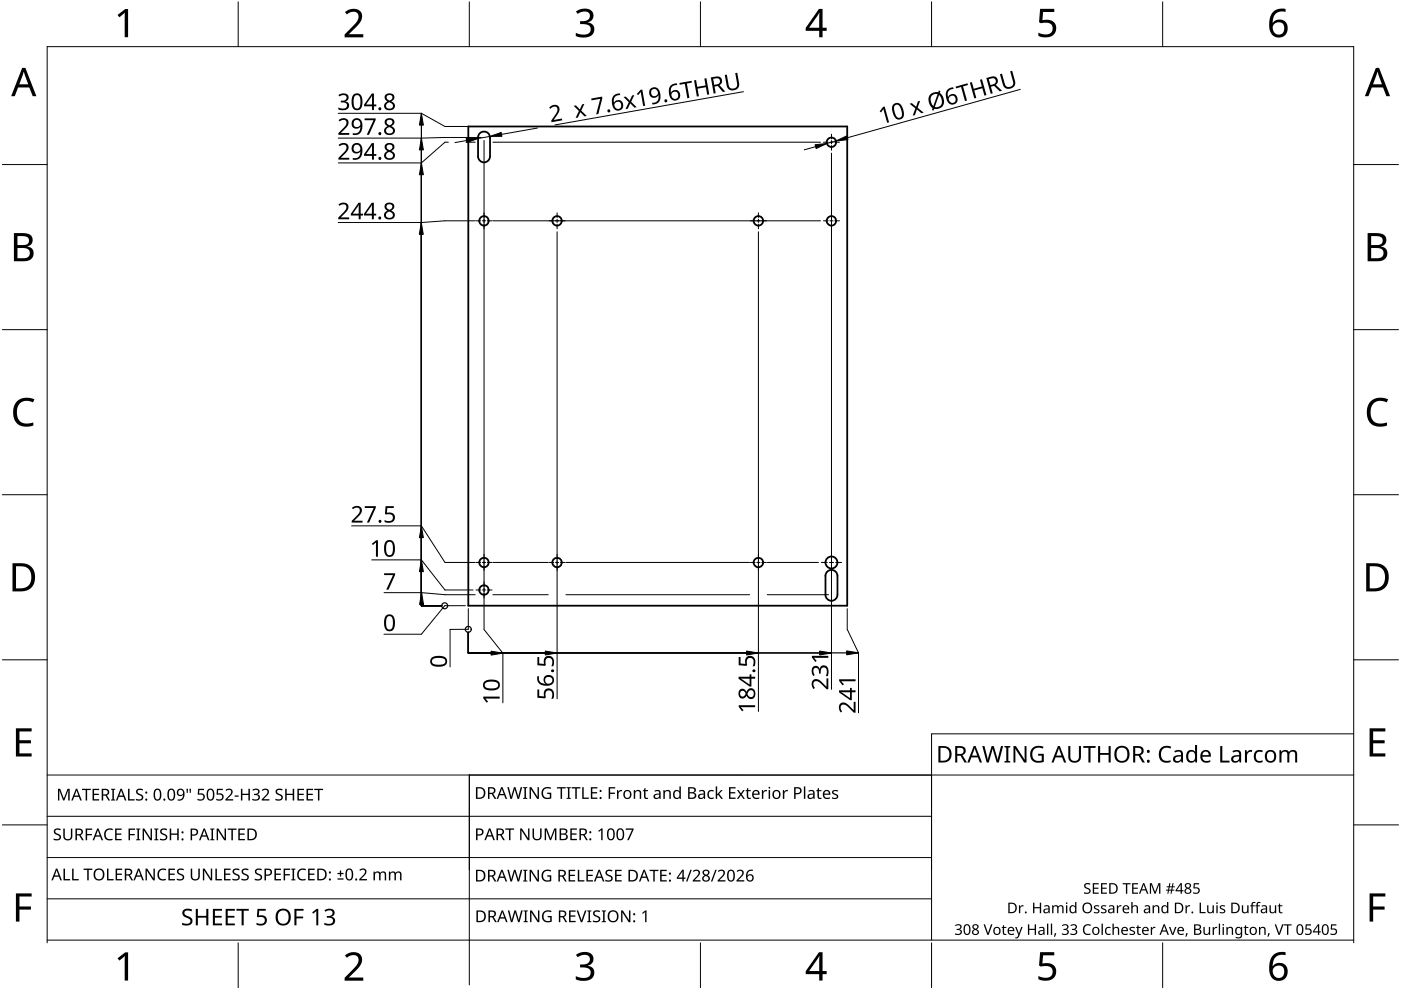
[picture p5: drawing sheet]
<svg xmlns="http://www.w3.org/2000/svg" width="297mm" height="210mm" viewBox="0 0 297 210" stroke-linecap="round" stroke-linejoin="round" font-family="sans-serif">
<g fill="none" stroke="#000" stroke-width=".38">
<path d="M99.3 26.8h80.3v101.6h-80.3zM101.3 33.2a1.27 1.27 0 0 0 1.3 1.2 1.27 1.27 0 0 0 1.3-1.2M101.3 29.2a1.27 1.27 0 0 1 1.3-1.3 1.27 1.27 0 0 1 1.3 1.3M101.4 29.1v4M103.9 29.1v4M175 126.1a1.27 1.27 0 0 0 1.3 1.3 1.27 1.27 0 0 0 1.2-1.3M175 126.1v-4a1.27 1.27 0 0 1 1.3-1.3 1.27 1.27 0 0 1 1.2 1.3l.1 4"/>
<circle cx="176.3" cy="30.2" r=".99"/>
<circle cx="102.6" cy="46.8" r=".99"/>
<circle cx="118.1" cy="46.8" r=".99"/>
<circle cx="160.8" cy="46.8" r="1"/>
<circle cx="176.3" cy="46.8" r=".99"/>
<circle cx="102.6" cy="119.3" r=".99"/>
<circle cx="118.1" cy="119.3" r=".99"/>
<circle cx="160.8" cy="119.3" r="1"/>
<circle cx="176.3" cy="119.3" r="1.27"/>
<circle cx="102.6" cy="125.1" r=".99"/>
</g>
<path d="M10 199.9v-190h277v190M287 199.3h-277" fill="none" stroke="#000" stroke-width=".21"/>
<g fill="none" stroke="#000" stroke-width=".21">
<path d="M50.5 .4v9.5M99.5 .4v9.5M148.5 .4v9.5M197.5 .4v9.5M246.5 .4v9.5M10 34.9h-9.5M287 34.9h9.5M10 69.9h-9.5M287 69.9h9.5M.5 104.9h9.5M287 104.9h9.5M.5 139.9h9.5"/>
<path d="M296.5 139.9h-9.5M.5 174.9h9.5M296.5 174.9h-9.5M50.5 199.9v9.5M99.5 199.3v9.5M148.5 199.9v9.5M197.5 199.9v9.5M246.5 199.9v9.5"/>
</g>
<g fill="#000">
<path d="M24.9 3.2l1.6-1.3h.7v6h-.8l.1-5.2-1.2 1zM73.1 2.6a2.15 2.15 0 0 1 3.6 .5 3.3 3.3 0 0 1-1.5 2.9l-1.2 1.3h3v.6h-3.9v-.6l1.5-1.6a2.73 2.73 0 0 0 1.3-2.6 1.53 1.53 0 0 0-2.4 0zM122.1 2.4a2.45 2.45 0 0 1 3.6 .3 1.47 1.47 0 0 1-1.1 2.1 1.55 1.55 0 0 1 1.4 1.5 1.55 1.55 0 0 1-1.3 1.5l-1 .2-1.2-.2-.4-.2v-.6a2.31 2.31 0 0 0 3-.3 1.09 1.09 0 0 0-.1-1.2 1.09 1.09 0 0 0-1-.4h-1v-.6a1.61 1.61 0 0 0 2-.9 1.02 1.02 0 0 0-.3-1 1.02 1.02 0 0 0-1.1-.1l-1.1 .4zM220.5 1.9h3v.6h-2.3l-.2 1.8a2.1 2.1 0 0 1 2.9 1.6 2.06 2.06 0 0 1-2.7 2l-1-.3v-.7a2.06 2.06 0 0 0 2.9-.3 1.24 1.24 0 0 0-.2-1.4 1.24 1.24 0 0 0-1.2-.4l-1 .1-.4-.2zM3.5 85.2a3.3 3.3 0 0 1 3.8-.5l-.3 .6a2.26 2.26 0 0 0-2.6 .1 2.26 2.26 0 0 0-.8 2.5 2.12 2.12 0 0 0 3.1 1.8l.4-.1v.6a3 3 0 0 1-4-1.2 4 4 0 0 1 .4-3.8zM290.5 85.2a3.3 3.3 0 0 1 3.8-.5l-.3 .6a2.26 2.26 0 0 0-2.6 .1 2.26 2.26 0 0 0-.8 2.5 2.12 2.12 0 0 0 3.1 1.8l.4-.1v.6a3 3 0 0 1-4-1.2 4 4 0 0 1 .4-3.8zM3.4 154.4h3.3v.7h-2.6v1.8h2.5v.7h-2.5v2.1h2.6v.7h-3.3zM290.4 154.4h3.3v.7h-2.6v1.8h2.5v.7h-2.5v2.1h2.6v.7h-3.3zM3.4 189.4h3.3v.7h-2.6v2.1h2.5v.7h-2.5v2.5h-.7zM290.4 189.4h3.3v.7h-2.6v2.1h2.5v.7h-2.5v2.5h-.7zM24.9 203.2l1.6-1.3h.7v6h-.8l.1-5.2-1.2 1zM73.1 202.6a2.15 2.15 0 0 1 3.6 .5 3.3 3.3 0 0 1-1.5 2.9l-1.2 1.3h3v.6h-3.9v-.6l1.5-1.6a2.73 2.73 0 0 0 1.3-2.6 1.53 1.53 0 0 0-2.4 0z"/>
<path d="M122.1 202.4a2.45 2.45 0 0 1 3.6 .3 1.47 1.47 0 0 1-1.1 2.1 1.55 1.55 0 0 1 1.4 1.5 1.55 1.55 0 0 1-1.3 1.6l-1 .1-1.2-.2-.4-.2v-.6a2.31 2.31 0 0 0 3-.3 1.09 1.09 0 0 0-.1-1.2 1.09 1.09 0 0 0-1-.4h-1v-.6a1.61 1.61 0 0 0 2-.9 1.02 1.02 0 0 0-.3-1 1.02 1.02 0 0 0-1.1-.1l-1.1 .5zM220.5 201.9h3v.7h-2.3l-.2 1.7a2.1 2.1 0 0 1 2.9 1.6 2.06 2.06 0 0 1-2.7 2l-1-.3v-.7a2.06 2.06 0 0 0 2.9-.3 1.24 1.24 0 0 0-.2-1.3 1.24 1.24 0 0 0-1.2-.5l-1 .1-.4-.2z"/>
<path d="M173.6 1.9h.8v4h.9v.6h-.9v1.4h-.7v-1.4h-2.9v-.6zM173.7 2.7l-2.2 3.2h2.2z"/>
<path d="M269.9 2.5a2.89 2.89 0 0 1 2.7-.6v.6a2.02 2.02 0 0 0-2.7 2.3 1.8 1.8 0 0 1 2.4-.4 1.8 1.8 0 0 1 .6 2.4 1.99 1.99 0 0 1-2.4 1.1 1.99 1.99 0 0 1-1.4-2.2v-.4a4 4 0 0 1 .8-2.8zM269.8 6a1.3 1.3 0 0 0 2.6 0 1.3 1.3 0 0 0-2.6 0z"/>
<path d="M4.7 14.4h.7l2.3 6h-.8l-.7-1.9h-2.4l-.7 1.9h-.7zM5 15.2l-.9 2.7h1.9z"/>
<path d="M291.7 14.4h.7l2.3 6h-.8l-.7-1.9h-2.3l-.8 1.9h-.7zM292 15.2l-.9 2.7h1.9z"/>
<path d="M3 49.4h2.2a1.44 1.44 0 0 1 1.7 1.2 1.44 1.44 0 0 1-1.1 1.7 1.56 1.56 0 0 1 1.4 1.6 1.56 1.56 0 0 1-1.7 1.5h-2.5zM3.7 52.6v2.2h1.2a1.13 1.13 0 0 0 1.4-1.2 1.13 1.13 0 0 0-1.4-1zM3.7 50.1v1.9h1.1a.98 .98 0 0 0 1.3-.8 .98 .98 0 0 0-1.1-1.1z"/>
<path d="M290 49.4h2.2a1.44 1.44 0 0 1 1.7 1.2 1.44 1.44 0 0 1-1.1 1.7 1.56 1.56 0 0 1 1.4 1.6 1.56 1.56 0 0 1-1.7 1.5h-2.5zM290.7 52.6v2.2h1.2a1.13 1.13 0 0 0 1.4-1.2 1.13 1.13 0 0 0-1.4-1zM290.7 50.1v1.9h1.1a.98 .98 0 0 0 1.3-.8 .98 .98 0 0 0-1-1.1z"/>
<path d="M2.6 119.4h1.9a2.8 2.8 0 0 1 2.9 3.6 2.73 2.73 0 0 1-3.1 2.4h-1.7zM3.4 120.1v4.6h.8a2.23 2.23 0 0 0 2.4-2.9 1.96 1.96 0 0 0-2.2-1.7z"/>
<path d="M289.7 119.4h1.8a2.68 2.68 0 0 1 2.9 3 2.78 2.78 0 0 1-3.1 3h-1.6zM290.4 120.1v4.6h.8a2.23 2.23 0 0 0 2.4-2.9 1.96 1.96 0 0 0-2.2-1.7z"/>
<path d="M173.6 201.9h.8v4h.9v.6h-.9v1.4h-.7v-1.4h-2.9v-.6zM173.7 202.7l-2.2 3.2h2.2z"/>
<path d="M269.9 202.5a2.88 2.88 0 0 1 2.7-.6v.6a2.02 2.02 0 0 0-2.7 2.4 1.8 1.8 0 0 1 2.4-.5 1.8 1.8 0 0 1 .6 2.4 1.99 1.99 0 0 1-2.4 1.1 1.99 1.99 0 0 1-1.4-2.2v-.4a4 4 0 0 1 .8-2.8zM270.2 205a1.28 1.28 0 0 0 .1 2.1 1.28 1.28 0 0 0 1.9-.5 1.26 1.26 0 0 0-.3-1.7 1.26 1.26 0 0 0-1.7 .1z"/>
</g>
<path d="M287 155.6h-89.5v43.7M10 173.1h187.5M99.5 164.3v35M287 164.3h-277M10 181.8h187.5M10 190.6h187.5" fill="none" stroke="#000" stroke-width=".21"/>
<g fill="#000">
<path d="M153.7 15.9l.4-.1 .4 2.2a.9 .9 0 0 0 1 .8 .9 .9 0 0 0 .8-1.1l-.4-2.2 .4-.1 .4 2.2a1.35 1.35 0 0 1-1.1 1.5 1.35 1.35 0 0 1-1.5-1zM212 15.7l.4-.1 .6 2.2a.9 .9 0 0 0 1.2 .6 .9 .9 0 0 0 .6-1.1l-.6-2.2 .4-.1 .6 2.2a1.35 1.35 0 0 1-.9 1.6 1.35 1.35 0 0 1-1.7-.9zM71.7 20.2a1.25 1.25 0 0 1 1.3-.5 1.25 1.25 0 0 1 .9 1 .85 .85 0 0 1-.7 .8 .93 .93 0 0 1 .8 1 .93 .93 0 0 1-1 .9l-1.3-.2v-.4a1.24 1.24 0 0 0 1.9-.3 .71 .71 0 0 0-1-.8h-.3v-.3a.81 .81 0 0 0 .8-.1 .81 .81 0 0 0 .3-.8 1.02 1.02 0 0 0-1.4 0zM71.8 30.7a1.16 1.16 0 0 1 1.3-.4 1.16 1.16 0 0 1 .8 1.2l-.3 .6-1.3 1.4h1.7v.3h-2.3v-.3l1.1-1.1a.98 .98 0 0 0 .3-1.7h-.5l-.6 .3zM71.8 25.5a1.16 1.16 0 0 1 1.3-.5 1.16 1.16 0 0 1 .8 1.2l-.3 .7-1.3 1.3h1.7v.4h-2.3v-.4l1.1-1.1a.98 .98 0 0 0 .3-1.6l-.5-.1-.6 .3zM77.3 25.1h2.3v.3l-1.4 3.2h-.4l1.4-3.1h-1.9zM116.6 22.6a1.14 1.14 0 0 1 1.8-.1 1.14 1.14 0 0 1-.1 1.7l-.9 1.2 1.7-.3 .1 .4-2.3 .4v-.3l.9-1.3a.98 .98 0 0 0-.1-1.7l-.4 .1-.6 .4-.3-.3zM121.6 22.4l.5-.1 .8 .9 .5-1.1 .5-.1-.7 1.4 1.2 1.2-.5 .1-.9-.9-.5 1.1-.5 .1 .7-1.5zM125.3 20.9l2.4-.4v.3l-.8 3.4h-.5l.9-3.2-1.9 .3zM132.2 20.6l.5-.1 .8 .8 .5-1.1h.5l-.7 1.4 1.2 1.1-.5 .1-.9-.9-.5 1.2h-.5l.7-1.4zM135.8 19h.4l.6 3.4-.4 .1-.5-3-.6 .7-.3-.3zM144.1 17.6l2.5-.5 .1 .4-1.1 .2 .6 3.1h-.5l-.5-3-1.1 .2z"/>
<path d="M147.1 17h.5l.2 1.4 1.8-.3-.3-1.4 .5-.1 .6 3.4-.5 .1-.2-1.6-1.8 .3 .3 1.6-.4 .1zM187.2 22.7l.4-.1 .9 3.3-.4 .1-.8-2.9-.5 .7-.3-.2zM192.9 22l.4-.1 .9 .7 .4-1.1 .5-.1-.5 1.4 1.2 1.1-.4 .1-1-.8-.4 1.2-.5 .1 .6-1.5zM202.6 18.4l2.5-.7 .1 .3-1 .3 .8 3-.4 .1-.8-3-1.1 .3zM205.6 17.5l.5-.1 .4 1.4 1.7-.5-.4-1.4 .4-.1 .9 3.4-.4 .1-.4-1.6-1.7 .5 .4 1.6-.4 .1zM71.8 43.4a1.16 1.16 0 0 1 1.3-.5 1.16 1.16 0 0 1 .8 1.2l-.3 .7-1.3 1.3h1.7v.4h-2.3v-.4l1.1-1.1a.98 .98 0 0 0 .3-1.6l-.5-.1-.6 .4zM74.6 107.7a1.16 1.16 0 0 1 1.3-.4 1.16 1.16 0 0 1 .8 1.1l-.3 .7-1.3 1.3h1.8v.4h-2.3v-.4l1.1-1.1a.98 .98 0 0 0 .2-1.6l-.4-.1-.7 .4zM77.3 107.3h2.4v.3l-1.4 3.2h-.5l1.4-3.1h-1.9zM78.8 115.3l1-.8h.3v3.5h-.4v-3l-.6 .6zM81.7 107.3h1.8v.4h-1.4l-.1 1h.6a1.13 1.13 0 0 1 1.1 1.3 1.13 1.13 0 0 1-1.5 .8l-.7-.1v-.4a1.03 1.03 0 0 0 1.1 .2 1.03 1.03 0 0 0 .7-.8 .93 .93 0 0 0-1.5-.6l-.2-.1zM81.4 121.5h2.4v.4l-1.4 3.1h-.5l1.4-3.1h-1.9zM172.1 139.1h3.5v.4h-3l.6 .6-.3 .3-.8-1z"/>
<path d="M102.5 147.7h3.4v.4h-3l.6 .7-.3 .2-.7-.9zM113.9 146.2h.4v1.4l1 .1v-.6a1.13 1.13 0 0 1 1.3-1.1 1.13 1.13 0 0 1 .9 1.5l-.2 .7h-.4a1.03 1.03 0 0 0-.5-1.8 .93 .93 0 0 0-.7 1.5l-.1 .2-1.7-.2zM113.9 139.3h.4v1.4l1 .1v-.6a1.13 1.13 0 0 1 1.3-1.1 1.13 1.13 0 0 1 .9 1.5l-.2 .7h-.4a1.03 1.03 0 0 0 .3-1.1 1.03 1.03 0 0 0-.8-.7 .93 .93 0 0 0-.7 1.5l-.1 .2-1.7-.2zM156.6 139.3h.4v1.4l1 .1a1.17 1.17 0 0 1 1-1.8 1.17 1.17 0 0 1 1.1 1.6l-.1 .7h-.4a1.03 1.03 0 0 0 .2-1.1 1.03 1.03 0 0 0-.8-.7 .93 .93 0 0 0-.6 1.5l-.1 .2-1.7-.2zM156.6 149.5h3.5v.4h-3l.5 .7-.2 .2-.8-.9zM172.3 141.5l.6-.3a.85 .85 0 0 1 .9 .7 .93 .93 0 0 1 1-.9 .93 .93 0 0 1 .9 1.1l-.2 1.3h-.4a1.24 1.24 0 0 0-.3-1.9 .71 .71 0 0 0-.8 1v.3h-.4a.81 .81 0 0 0 0-.8 .81 .81 0 0 0-.8-.3 1.02 1.02 0 0 0-.1 1.4l-.3 .2a1.65 1.65 0 0 1-.1-1.8zM172.3 144.3a1.5 1.5 0 0 1 2.2 .6l.7 .7v-1.8h.4v2.3h-.3l-1.2-1.1a.98 .98 0 0 0-1.6-.2v.4l.3 .7-.3 .2a1.47 1.47 0 0 1-.2-1.8zM178.1 149.2a1.5 1.5 0 0 1 2.2 .6l.7 .8v-1.8h.4v2.3h-.4l-1.1-1.1a.98 .98 0 0 0-1.6-.3l-.1 .5 .4 .6-.3 .3a1.47 1.47 0 0 1-.2-1.9zM177.9 144h3.5v.4h-3l.5 .7-.3 .2-.7-.9zM218.9 158.6a2.23 2.23 0 0 1 2.4-.3l-.2 .4a1.44 1.44 0 0 0-2.2 1.1 1.44 1.44 0 0 0 2 1.5v-1.1h-.8v-.4h1.2v1.7l-.3 .1a1.86 1.86 0 0 1-2.3-.6 1.86 1.86 0 0 1 .2-2.4zM226.5 158.2h.4v2.2a.9 .9 0 0 0 .9 .9 .9 .9 0 0 0 .9-.9v-2.2h.5v2.2a1.34 1.34 0 0 1-1.4 1.3 1.34 1.34 0 0 1-1.3-1.3zM246.1 158.6a1.95 1.95 0 0 1 2.2-.3l-.2 .4a1.36 1.36 0 0 0-1.6 .2 1.36 1.36 0 0 0-.3 1.6 1.32 1.32 0 0 0 2 .7v.4a1.77 1.77 0 0 1-2.1-.3 1.77 1.77 0 0 1-.3-2.1z"/>
<path d="M264 159h.3l.1 .5 .4-.4 .7-.1-.1 .4h-.5a.84 .84 0 0 0-.5 .9v1.4h-.4zM11.5 175.9a1.18 1.18 0 0 1 1.4-.1l-.1 .2-.3-.1a.47 .47 0 0 0-.8 .3 .47 .47 0 0 0 .6 .6l.5 .3 .1 .4a1.02 1.02 0 0 1-1.5 .6v-.3l.5 .1a.49 .49 0 0 0 .7-.3 .49 .49 0 0 0-.6-.6 .72 .72 0 0 1-.5-1.1zM12.3 167.2h.5l.7 2.1 .8-2.1h.5v2.5h-.3v-2.2l-.9 2.2h-.2l-.8-2.2v2.2h-.3zM13.4 175.7h.3v1.6a.65 .65 0 0 0 .7 .6 .65 .65 0 0 0 .6-.6v-1.6h.3v1.6a.96 .96 0 0 1-.9 .9 .96 .96 0 0 1-1-.9zM17.4 167.2h1.8v.3h-.7v2.2h-.3v-2.2h-.8zM18.2 175.7h1.4v.2h-1.1v.9h1v.3h-1v1.1h-.3zM19.6 167.2h1.4v.3h-1.1v.8h1.1v.3h-1.1v.9h1.1v.2h-1.4zM22.4 176a1.39 1.39 0 0 1 1.6-.2l-.2 .2a1 1 0 0 0-1.2 .2 1 1 0 0 0-.1 1.3 .97 .97 0 0 0 1.4 .3v.3a1.3 1.3 0 0 1-1.7-.4 1.3 1.3 0 0 1 .2-1.7zM23.5 167.2h.9v.2l-.3 .1v2h.3v.2h-.9v-.2h.3v-2l-.3-.1zM24.4 175.7h1.4v.2h-1.1v.8h1v.3h-1v.9h1.1v.3h-1.4zM27.1 167.2h.4v2.2h1v.3h-1.4zM27.3 175.7h1.3v.2h-1v.9h1v.3h-1v1.1h-.3z"/>
<path d="M28.9 175.7h.9v.1l-.3 .1v2l.3 .1v.2h-.9v-.2l.3-.1v-2l-.3-.1zM29 167.5a1.18 1.18 0 0 1 1.3-.2l-.1 .3-.3-.1a.47 .47 0 0 0-.7 .3 .47 .47 0 0 0 .5 .5l.5 .3 .2 .5a1.02 1.02 0 0 1-1.6 .5v-.3l.5 .2a.49 .49 0 0 0 .8-.4 .49 .49 0 0 0-.6-.5 .72 .72 0 0 1-.5-1.1zM30.2 175.7h.4l1.3 2v-2h.3v2.5h-.3l-1.4-2.1v2.1h-.3zM32.7 175.7h.9v.1l-.3 .1v2l.3 .1v.2h-.9v-.2l.3-.1v-2l-.3-.1zM34.1 175.9a1.18 1.18 0 0 1 1.3-.1l-.1 .2-.3-.1a.47 .47 0 0 0-.7 .3 .47 .47 0 0 0 .5 .6l.5 .3 .2 .4a1.02 1.02 0 0 1-1.6 .6v-.3l.5 .1a.49 .49 0 0 0 .8-.3 .49 .49 0 0 0-.6-.6 .72 .72 0 0 1-.5-1.1zM36 175.7h.3v1h1.3v-1h.3v2.5h-.3v-1.2h-1.3v1.2h-.3zM39.5 167.2h.4l-.1 .9h-.2zM40.2 167.2h.3l-.1 .9h-.2zM42 167.2h1.3v.3h-1l-.1 .7a.84 .84 0 0 1 1.2 .7 .84 .84 0 0 1-1.1 .9l-.4-.2v-.3l.1 .1a.63 .63 0 0 0 .9 .1 .63 .63 0 0 0 .1-.9l-1.1-.2zM44.6 175.7h.9v.1l-.3 .1v2l.3 .1v.2h-.9v-.2l.2-.1v-2l-.2-.1zM46 167.2h1.2v.3h-.9l-.1 .7h.4a.81 .81 0 0 1 .8 1 .81 .81 0 0 1-1.1 .6l-.5-.2v-.3l.2 .1a.63 .63 0 0 0 .9 .1 .63 .63 0 0 0 .1-.9l-1.1-.2zM45.9 175.7h.4l1.3 2v-2h.3v2.5h-.4l-1.3-2.1v2.1h-.3z"/>
<path d="M48.3 175.7h1.8v.2h-.7v2.3h-.3v-2.3h-.8zM47.8 167.5a.86 .86 0 0 1 1.4 0 .86 .86 0 0 1-.4 1.3l-.6 .6h1.2v.3h-1.6v-.2l.9-.9a.59 .59 0 0 0 .2-1 .59 .59 0 0 0-.9 .1zM49.8 168.7h.8v.2h-.8zM50.5 175.7h1.4v.2h-1.1v.8h1.1v.3h-1.1v.9h1.1v.3h-1.4zM51.1 167.2h.3v1.1h1.3v-1.1h.3v2.5h-.3v-1.1h-1.3v1.1h-.3zM53.5 167.5a.85 .85 0 0 1 .9-.4 .85 .85 0 0 1 .6 .8l-.2 .4-.3 .1a.7 .7 0 0 1 .6 .9 .7 .7 0 0 1-.9 .5l-.7-.2v-.3l.3 .2a.58 .58 0 0 0 .8 0 .58 .58 0 0 0 .1-.8l-.8-.1v-.3a.54 .54 0 0 0 .6-.1 .54 .54 0 0 0 .1-.6l-.5-.1-.5 .2zM55.5 167.5a.86 .86 0 0 1 1.4 0 .86 .86 0 0 1-.4 1.3l-.6 .6h1.2v.3h-1.6v-.2l.9-.9a.59 .59 0 0 0 .2-1 .59 .59 0 0 0-.9 .1zM58.5 167.5a1.18 1.18 0 0 1 1.4-.2l-.1 .3-.3-.1a.47 .47 0 0 0-.8 .3 .47 .47 0 0 0 .6 .5l.5 .3 .2 .5a1.02 1.02 0 0 1-1.6 .5v-.3l.5 .2a.49 .49 0 0 0 .8-.4 .49 .49 0 0 0-.6-.5 .72 .72 0 0 1-.6-1.1zM60.5 167.2h.3v1.1h1.3v-1.1h.3v2.5h-.3v-1.1h-1.3v1.1h-.3zM63.1 167.2h1.3v.3h-1v.8h1v.3h-1v.9h1v.2h-1.3zM65 167.2h1.4v.3h-1.1v.8h1v.3h-1v.9h1.1v.2h-1.4zM66.6 167.2h1.9v.3h-.8v2.2h-.3v-2.2h-.8z"/>
<path d="M107.1 175.6h1.9v.3h-.8v2.2h-.3v-2.2h-.8zM107.6 166.9h.3l.5 2.1 .6-2.1h.3l.6 2.1 .5-2.1h.3l-.6 2.5h-.4l-.6-2.1-.6 2.1h-.3zM110.9 166.9h.9v.2h-.3v2l.3 .1v.2h-.9v-.2l.3-.1v-2h-.3zM110.3 175.6h.3l1.4 2.1v-2.1h.3v2.5h-.4l-1.3-2v2h-.3zM112.3 166.9h.3l1.4 2.1v-2.1h.3v2.5h-.4l-1.4-2.1 .1 2.1h-.3zM112.9 175.6h.3v1.7a.65 .65 0 0 0 .7 .6 .65 .65 0 0 0 .6-.6v-1.7h.3v1.7a.96 .96 0 0 1-.9 .9 .96 .96 0 0 1-1-.9zM115.2 167.2a1.6 1.6 0 0 1 1.6-.2l-.1 .3a1.03 1.03 0 0 0-1.6 .7 1.03 1.03 0 0 0 1.5 1.1v-.8h-.6v-.2h.9v1.2a1.33 1.33 0 0 1-2.1-1l.1-.7zM115.5 175.6h.4l.8 2.1 .8-2.1h.5v2.5h-.3v-2.1l-.9 2.1h-.2l-.8-2.1v2.1h-.3zM118.1 166.9h1.8v.3h-.7v2.2h-.3v-2.2h-.8zM120.1 166.9h.9v.2h-.3v2l.3 .1v.2h-.9v-.2l.3-.1v-2h-.3zM121.2 166.9h1.9v.3h-.8v2.2h-.3v-2.2h-.8zM120.9 175.6h1.4v.3h-1.1v.8h1v.3h-1v.9h1.1v.2h-1.4z"/>
<path d="M123.4 166.9h.4v2.2h1v.3h-1.4zM125.3 166.9h1.4v.3h-1.1v.7h1v.3h-1v.9h1.1v.3h-1.4zM126.8 176.2l.7-.6h.3v2.5h-.3v-2.1l-.5 .4zM129 166.9h1.4v.3h-1v.9h1v.2h-1v1.1h-.4zM130.8 167.5h.3v.4l.3-.4h.5v.3h-.4l-.3 .3-.1 1.3h-.3zM132.7 175.6h1.6l-1 2.5h-.3l1-2.2h-1.3zM134.4 167.5h.2l.1 .3a.71 .71 0 0 1 .7-.3 .71 .71 0 0 1 .5 .7v1.2h-.3v-1.2a.5 .5 0 0 0-.6-.5 .5 .5 0 0 0-.3 .7v1h-.3zM136.7 167.1h.2v.4h.5v.3h-.5v1.2l.1 .1h.4v.3a.55 .55 0 0 1-.9-.6v-1h-.2v-.2l.3-.1zM140.6 167.5h.3v.3a.71 .71 0 0 1 .8-.3 .71 .71 0 0 1 .5 .7v1.2h-.3v-1.2a.5 .5 0 0 0-.6-.5 .5 .5 0 0 0-.3 .7v1h-.4zM150.3 167.7l.7-.2 .3 .1-.1 .2a.68 .68 0 0 0-.9 .7 .68 .68 0 0 0 1 .5v.3a.98 .98 0 0 1-1.3-.3 .98 .98 0 0 1 .3-1.3zM151.8 166.7h.3l-.1 1.7 .9-.9h.3l-.7 .8 .8 1.1h-.4l-.6-.9-.2 .2v.7h-.3zM154.6 166.9h1.4v.3h-1.1v.7h1v.3h-1v.9h1.1v.3h-1.4z"/>
<path d="M156.3 167.5h.3l.5 .7 .5-.7h.3l-.6 .9 .6 1h-.3l-.5-.8-.5 .8h-.4l.7-1zM158.5 167.1h.1v.4h.6v.3h-.6l.1 1.2 .1 .1h.4l-.1 .3a.55 .55 0 0 1-.8-.6v-1h-.2v-.2l.2-.1zM161.5 167.5h.3v.4l.4-.4h.4v.3h-.4l-.3 .3-.1 1.3h-.3zM163 167.5h.3v1.9h-.3zM166 167.5h.2l.1 .4 .3-.4h.5l-.1 .3h-.4l-.2 .3-.1 1.3h-.3zM173.4 167.1h.2v.4h.6v.3h-.6v1.2l.2 .1h.4l-.1 .3a.55 .55 0 0 1-.8-.6v-1h-.2v-.2l.2-.1zM176.5 167.7l.4-.2 .8 .1-.1 .2-.4-.1a.3 .3 0 0 0-.5 .2 .3 .3 0 0 0 .3 .4l.6 .3 .1 .3a.85 .85 0 0 1-1.3 .4v-.3l.5 .2a.36 .36 0 0 0 .5-.2 .36 .36 0 0 0-.4-.5l-.2-.1a.47 .47 0 0 1-.3-.7zM208.3 158.2h.4l.7 2.9 .8-2.9h.5l.8 2.9 .7-2.9h.5l-.9 3.5h-.5l-.8-3-.9 3h-.4zM212.9 158.2h1.3v.2l-.4 .1v2.8l.4 .1v.3h-1.3v-.3l.5-.1v-2.8l-.5-.1zM214.9 158.2h.5l1.8 2.9v-2.9h.4v3.5h-.5l-1.8-2.9v2.9h-.4zM229.7 158.2h2.6v.4h-1.1v3.1h-.4v-3.1h-1.1zM232.8 158.2h.5v1.5h1.7v-1.5h.5v3.5h-.5v-1.7h-1.7v1.7h-.5z"/>
<path d="M258.7 158.2h.5v3.1h1.5v.4h-2zM266.1 159.4l.5-.3 .6-.1 .5 .1-.1 .4a.97 .97 0 0 0-1.4 .7 .97 .97 0 0 0 1 1.1l.5-.1v.4l-.7 .1a1.4 1.4 0 0 1-1.2-.9 1.4 1.4 0 0 1 .3-1.4zM271.3 159h.3l.1 .4a.99 .99 0 0 1 1.6 0 .93 .93 0 0 1 1.1-.4 .93 .93 0 0 1 .6 1v1.7h-.4v-1.7a.64 .64 0 0 0-.8-.6 .64 .64 0 0 0-.4 .8v1.5h-.5v-1.7a.66 .66 0 0 0-.8-.6 .66 .66 0 0 0-.4 .9v1.4h-.4zM13.5 184.2h.3v2.2h1.1v.3h-1.4zM15.3 184.2h.3v2.2h1.1v.3h-1.4zM17.7 184.2h1.9v.2h-.8v2.3h-.3v-2.3h-.8zM22.7 184.2h.3v2.2h1.1v.3h-1.4zM24.5 184.2h1.4v.2h-1.1v.8h1v.3h-1v.9h1.1v.3h-1.4zM30.9 184.2h.3l1.3 2v-2h.3v2.5h-.3l-1.4-2.1v2.1h-.2zM33.7 184.5a1.39 1.39 0 0 1 1.6-.2l-.2 .2a1 1 0 0 0-1.4 1 1 1 0 0 0 1.5 .8v.3a1.3 1.3 0 0 1-1.7-.4 1.3 1.3 0 0 1 .2-1.7zM35.7 184.2h1.4v.2h-1.1v.8h1v.3h-1v.9h1.1v.3h-1.4zM37.6 184.4a1.18 1.18 0 0 1 1.4-.1l-.1 .2-.3-.1a.47 .47 0 0 0-.8 .3 .47 .47 0 0 0 .6 .6l.5 .3 .2 .4a1.02 1.02 0 0 1-1.6 .6v-.3l.5 .1a.49 .49 0 0 0 .7-.3 .49 .49 0 0 0-.5-.6 .72 .72 0 0 1-.6-1.1z"/>
<path d="M38.8 193a1.65 1.65 0 0 1 1.9-.1l-.1 .3a1.01 1.01 0 0 0-1.5 .2 1.31 1.31 0 0 0 1.2 1.1l.4 .3 .1 .5a1.42 1.42 0 0 1-2.2 .8v-.4a1.24 1.24 0 0 0 1.8-.3 1.06 1.06 0 0 0-1.1-.9 .95 .95 0 0 1-.5-1.5zM40.4 184.2h.4v1.6a.65 .65 0 0 0 .6 .6 .65 .65 0 0 0 .6-.6v-1.6h.4v1.6a.96 .96 0 0 1-1 .9 .96 .96 0 0 1-1-.9zM41.5 192.7h.5v1.5h1.7v-1.5h.5v3.5h-.5v-1.6h-1.7v1.6h-.5zM43 184.2h.4l1.3 2v-2h.3v2.5h-.4l-1.3-2.1v2.1h-.3zM45.7 184.2h.3v2.2h1.1v.3h-1.4zM45.1 192.7h2v.4h-1.5v1.1h1.4v.4h-1.4v1.2h1.5v.4h-2zM47.5 184.2h1.4v.2h-1.1v.8h1v.3h-1v.9h1.1v.3h-1.4zM47.8 192.7h2v.4h-1.5v1.1h1.4v.4h-1.4v1.2h1.5v.4h-2zM49.4 184.4a1.18 1.18 0 0 1 1.4-.1l-.1 .2-.3-.1a.47 .47 0 0 0-.8 .3 .47 .47 0 0 0 .6 .6l.5 .3 .1 .4a1.02 1.02 0 0 1-1.5 .6v-.3l.5 .1a.49 .49 0 0 0 .7-.3 .49 .49 0 0 0-.6-.6 .72 .72 0 0 1-.5-1.1zM50.1 192.7h2.6v.4h-1v3.1h-.5v-3.1h-1.1zM51.3 184.4a1.18 1.18 0 0 1 1.4-.1l-.1 .2-.3-.1a.47 .47 0 0 0-.8 .3 .47 .47 0 0 0 .6 .6l.5 .3 .2 .4a1.02 1.02 0 0 1-1.6 .6v-.3l.5 .1a.49 .49 0 0 0 .7-.3 .49 .49 0 0 0-.5-.6 .72 .72 0 0 1-.6-1.1zM54.6 192.7h1.7v.4h-1.3l-.1 1h.5a1.13 1.13 0 0 1 1.2 1.3 1.13 1.13 0 0 1-1.6 .8l-.6-.1v-.5a1.03 1.03 0 0 0 1 .3 1.03 1.03 0 0 0 .7-.8 .93 .93 0 0 0-1.4-.6l-.2-.1z"/>
<path d="M54.2 184.4a1.18 1.18 0 0 1 1.3-.1l-.1 .2-.3-.1a.47 .47 0 0 0-.7 .3 .47 .47 0 0 0 .5 .6l.5 .3 .2 .4a1.02 1.02 0 0 1-1.6 .6v-.3l.5 .1a.49 .49 0 0 0 .8-.3 .49 .49 0 0 0-.6-.6 .72 .72 0 0 1-.5-1.1zM58.2 184.2h1.4v.2h-1.1v.8h1v.3h-1v.9h1.1v.3h-1.4zM60.1 184.2h1.4v.2h-1.1v.9h1.1v.3h-1.1v1.1h-.3zM61.7 184.2h.9v.1l-.3 .1v2l.3 .1v.2h-.9v-.2l.3-.1v-2l-.3-.1zM62.4 192.7h2v.4h-1.5v1.2h1.4v.4h-1.4v1.5h-.5zM63.3 184.5a1.39 1.39 0 0 1 1.6-.2l-.1 .2-.6-.1a1.01 1.01 0 0 0-.8 1.3 1.01 1.01 0 0 0 1.4 .6v.3a1.3 1.3 0 0 1-1.7-.4 1.3 1.3 0 0 1 .2-1.7zM65.3 184.2h1.4v.2h-1.1v.8h1.1v.3h-1.1v.9h1.1v.3h-1.4zM66.2 193.4l.9-.7h.4v3.5h-.4v-3l-.7 .5zM68.8 193a1.25 1.25 0 0 1 1.2-.4 1.25 1.25 0 0 1 .9 .9 .85 .85 0 0 1-.7 .9 .93 .93 0 0 1 .9 1 .93 .93 0 0 1-1.1 .8l-1.2-.1v-.4a1.24 1.24 0 0 0 1.8-.3 .71 .71 0 0 0-1-.8h-.3v-.4a.81 .81 0 0 0 .9-.1 .81 .81 0 0 0 .3-.8 1.02 1.02 0 0 0-1.5 0zM72.1 184.6h.2v.5l.6 .1-.6 .1-.1 .6-.1-.6-.6-.1 .6-.1zM71.6 186.3l1.1-.1 .2 .2-.2 .1h-1zM76.2 184.4a.86 .86 0 0 1 1.4 0 .86 .86 0 0 1-.4 1.3l-.7 .7h1.3v.3h-1.6v-.3l.9-.9a.59 .59 0 0 0 .2-.9 .59 .59 0 0 0-1 0z"/>
<path d="M79.2 184.8h.2l.1 .2a.71 .71 0 0 1 1.1 .1 .67 .67 0 0 1 .8-.3 .67 .67 0 0 1 .5 .6v1.3h-.3v-1.2a.46 .46 0 0 0-.6-.5 .46 .46 0 0 0-.3 .6v1.1h-.3v-1.2a.47 .47 0 0 0-.6-.5 .47 .47 0 0 0-.3 .7v1h-.3zM82.4 184.8h.3v.2a.71 .71 0 0 1 1.2 .1 .67 .67 0 0 1 .8-.3 .67 .67 0 0 1 .4 .6v1.3h-.3v-1.2a.46 .46 0 0 0-.5-.5 .46 .46 0 0 0-.4 .6v1.1h-.3v-1.2a.47 .47 0 0 0-.6-.5 .47 .47 0 0 0-.2 .7v1h-.4zM107.6 184.4h.3l.5 2.1 .6-2.1h.3l.6 2.1 .5-2.1h.3l-.6 2.5h-.4l-.6-2.1-.6 2.1h-.3zM107.7 193h.3l.5 2.1 .6-2.1h.3l.6 2.1 .5-2.1h.3l-.6 2.5h-.4l-.6-2.1-.6 2.1h-.3zM110.9 184.4h.9v.2l-.3 .1v2h.3v.2h-.9v-.2h.3v-2l-.3-.1zM111 193h.9v.2l-.3 .1v2h.3v.2h-.9v-.2h.3v-2l-.3-.1zM112.3 184.4h.4l1.3 2.1v-2.1h.3v2.5h-.4l-1.3-2.1v2.1h-.3zM112.4 193h.3l1.4 2.1v-2.1h.3v2.5h-.4l-1.3-2v2h-.3zM115.2 184.7a1.6 1.6 0 0 1 1.7-.2l-.2 .3a1.03 1.03 0 0 0-1.6 .8 1.03 1.03 0 0 0 1.5 1v-.7h-.6v-.3h.9v1.2a1.33 1.33 0 0 1-2.1-1l.1-.7zM115.3 193.3a1.6 1.6 0 0 1 1.6-.2l-.1 .3a1.03 1.03 0 0 0-1.6 .8 1.03 1.03 0 0 0 1.5 1v-.7h-.6v-.3h.9v1.2a1.32 1.32 0 0 1-2.1-1l.1-.7zM120.6 184.4h1.3v.3h-1v.8h1v.2h-1v.9h1v.3h-1.3zM120.7 193h1.3v.3h-1v.8h1v.3h-1v.8h1v.3h-1.3z"/>
<path d="M122.3 193h.3l.7 2.2 .7-2.2h.3l-.8 2.5h-.4zM122.5 184.4h.3v2.2h1.1v.3h-1.4zM124.5 193h.9v.2l-.3 .1v2h.3v.2h-.9v-.2h.3v-2l-.3-.1zM124.3 184.4h1.4v.3h-1.1v.8h1.1v.2h-1.1v.9h1.1v.3h-1.4zM125.9 193.3a1.18 1.18 0 0 1 1.3-.2l-.1 .3-.3-.1a.47 .47 0 0 0-.7 .3 .47 .47 0 0 0 .5 .5 .75 .75 0 0 1 .7 1 .75 .75 0 0 1-1.1 .5l-.5-.2v-.3l.5 .2a.49 .49 0 0 0 .8-.4 .49 .49 0 0 0-.6-.5 .72 .72 0 0 1-.5-1.1zM127.6 193h.9v.2l-.3 .1v2h.3v.2h-.9v-.2h.3v-2l-.3-.1zM128.5 184.6a1.18 1.18 0 0 1 1.3-.1l-.1 .3-.3-.1a.47 .47 0 0 0-.7 .2 .47 .47 0 0 0 .5 .6 .75 .75 0 0 1 .7 1 .75 .75 0 0 1-1.1 .4l-.5-.1v-.3l.6 .2a.49 .49 0 0 0 .7-.4 .49 .49 0 0 0-.6-.5 .72 .72 0 0 1-.5-1.2zM130.4 184.4h1.4v.3h-1.1v.8h1v.2h-1v.9h1.1v.3h-1.4zM131.7 193h.3l1.4 2.1v-2.1h.3v2.5h-.4l-1.3-2v2h-.3zM136.1 193.6l.7-.6h.3v2.5h-.3v-2.1l-.5 .4zM137.7 184.4h1.9v.3h-.8v2.2h-.3v-2.2h-.8zM140 184.4h1.4v.3h-1.1v.8h1v.2h-1v.9h1.1v.3h-1.4z"/>
<path d="M146.4 184.4h.3l-1 2.5h-.3zM146.9 184.7a.86 .86 0 0 1 1.4-.1 .86 .86 0 0 1-.4 1.4l-.6 .6h1.2v.3h-1.6v-.3l.9-.9a.59 .59 0 0 0 .2-.9 .59 .59 0 0 0-.9 .1zM151.7 184.4h.3l-1 2.5h-.3zM152.2 184.7a.86 .86 0 0 1 1.4-.1 .86 .86 0 0 1-.4 1.4l-.7 .6h1.3v.3h-1.6v-.3l.9-.9a.59 .59 0 0 0 .2-.9 .59 .59 0 0 0-1 .1zM156.2 184.7a.86 .86 0 0 1 1.4-.1 .86 .86 0 0 1-.4 1.4l-.7 .6h1.3v.3h-1.7v-.3l.9-.9a.59 .59 0 0 0 .3-.9 .59 .59 0 0 0-1 .1zM202.5 196.2a.75 .75 0 0 1 .9-.3 .75 .75 0 0 1 .5 .8l-.5 .3a.63 .63 0 0 1 .5 .8 .63 .63 0 0 1-.8 .4l-.6-.1v-.2l.4 .1a.46 .46 0 0 0 .8-.3 .46 .46 0 0 0-.7-.5h-.2v-.3a.47 .47 0 0 0 .7 0 .47 .47 0 0 0-.1-.7l-.8 .2zM208.5 196h.3l.7 1.9 .6-1.9h.3l-.8 2.2h-.3zM212.7 196.1h.2v.4h.5v.2h-.5v1l.1 .3h.4a.38 .38 0 0 1-.4 .3 .38 .38 0 0 1-.3-.3l-.1-1.3h-.2v-.1l.2-.1zM215.2 196.5h.3l.5 1.4 .5-1.4h.3l-.8 2.1-.4 .4-.3-.1v-.2h.4l.2-.5zM216 191.9h.3v.4l.3-.3 .4-.1v.3h-.4l-.2 .2-.1 1.2h-.3zM217.9 196h.3v.9h1.2v-.9h.3v2.2h-.3v-1h-1.2v1h-.3zM219 191.4h.3v.9h1.2v-.9h.2v2.2h-.2v-1h-1.2v1h-.3z"/>
<path d="M223.6 197.9h.3l-.2 .7h-.2zM223.1 191.9h.2v.3a.64 .64 0 0 1 1.1 0 .6 .6 0 0 1 .7-.3 .6 .6 0 0 1 .4 .6v1.1h-.3v-1.1a.41 .41 0 0 0-.5-.4 .41 .41 0 0 0-.3 .6v.9h-.3v-1.1a.42 .42 0 0 0-.5-.3 .42 .42 0 0 0-.2 .6v.8h-.3zM226 191.9h.3v1.7h-.3zM225.2 196.2a.75 .75 0 0 1 .8-.3 .75 .75 0 0 1 .5 .8l-.4 .3a.63 .63 0 0 1 .5 .8 .63 .63 0 0 1-.8 .4l-.7-.1v-.2l.5 .1a.46 .46 0 0 0 .7-.3 .46 .46 0 0 0-.6-.5h-.2v-.3a.47 .47 0 0 0 .6 0 .47 .47 0 0 0 0-.7l-.8 .2zM226.9 196.2a.8 .8 0 0 1 .8-.3 .8 .8 0 0 1 .6 .6l-.1 .4-.3 .1a.63 .63 0 0 1 .5 .8 .63 .63 0 0 1-.8 .4l-.7-.1v-.2l.5 .1a.46 .46 0 0 0 .7-.3 .46 .46 0 0 0-.6-.5h-.2v-.3a.47 .47 0 0 0 .6 0 .47 .47 0 0 0 0-.7l-.8 .2zM229.9 196.3l.6-.3 .8 .1-.1 .2-.5-.1a.91 .91 0 0 0-.8 1.2 .91 .91 0 0 0 1.3 .5v.3a1.17 1.17 0 0 1-1.5-.4 1.17 1.17 0 0 1 .2-1.5zM230 187.5l.4-.3 .8 .1-.1 .3-.3-.1a.42 .42 0 0 0-.7 .2 .42 .42 0 0 0 .5 .5 .68 .68 0 0 1 .6 .9 .68 .68 0 0 1-.9 .4l-.5-.1v-.2l.5 .1a.44 .44 0 0 0 .7-.3 .44 .44 0 0 0-.6-.5 .65 .65 0 0 1-.4-1zM231.7 187.3h1.2v.2h-.9v.7h.9v.2h-.9v.8h.9v.3h-1.2zM232 192.1l.4-.2 .7 .1-.1 .2-.4-.1a.27 .27 0 0 0-.4 .2 .27 .27 0 0 0 .3 .3 .56 .56 0 0 1 .6 .7 .56 .56 0 0 1-.8 .3h-.4v-.3l.4 .1a.33 .33 0 0 0 .5-.2 .33 .33 0 0 0-.4-.3l-.2-.2a.41 .41 0 0 1-.2-.6zM233.5 192.1l.4-.2 .7 .1-.1 .2-.4-.1a.27 .27 0 0 0-.4 .2 .27 .27 0 0 0 .3 .3 .56 .56 0 0 1 .6 .7 .56 .56 0 0 1-.8 .3h-.4v-.3l.4 .1a.33 .33 0 0 0 .5-.2 .33 .33 0 0 0-.4-.3l-.2-.2a.41 .41 0 0 1-.2-.6zM233.4 187.3h1.3v.2h-1v.7h.9v.2h-.9v.8h1v.3h-1.3zM234.5 196.7l.8-.2 .2 .1-.1 .2a.61 .61 0 0 0-.8 .6 .61 .61 0 0 0 .9 .5v.3h-.5a.9 .9 0 0 1-.7-.6 .9 .9 0 0 1 .2-.9z"/>
<path d="M235.9 195.8h.2v1a.64 .64 0 0 1 .7-.3 .64 .64 0 0 1 .5 .6v1.1h-.3v-1.1a.45 .45 0 0 0-.5-.4 .45 .45 0 0 0-.4 .6v.9h-.2zM236.8 191.9h.2l.1 .4 .3-.3 .4-.1-.1 .3h-.3l-.3 .2v1.2h-.3zM238 187.3h1.7v.2h-.7v2h-.3v-2h-.7zM239.6 196.7l.4-.2 .6 .1-.1 .2-.3-.1a.27 .27 0 0 0-.5 .2 .27 .27 0 0 0 .3 .3l.6 .3 .1 .3a.77 .77 0 0 1-1.2 .3v-.2l.4 .1a.33 .33 0 0 0 .5-.2 .33 .33 0 0 0-.4-.3l-.3-.2a.41 .41 0 0 1-.1-.6zM239.9 191.2h.2v1a.64 .64 0 0 1 .7-.3 .64 .64 0 0 1 .5 .6v1.1h-.3v-1.1a.45 .45 0 0 0-.6-.4 .45 .45 0 0 0-.3 .7v.8h-.2zM240 187.3h1.3v.2h-1v.7h.9v.2h-.9v.8h1v.3h-1.3zM241.2 196.1h.2v.4h.5v.2h-.5v1l.1 .3h.4a.38 .38 0 0 1-.4 .3 .38 .38 0 0 1-.3-.3l-.1-1.3h-.2v-.1l.2-.1zM244 196.5h.2l.1 .3 .3-.2 .4-.1-.1 .3h-.3l-.3 .2v1.2h-.3zM243.8 187.3h.4l.7 1.8 .7-1.8h.4v2.2h-.3l.1-2-.8 2h-.2l-.8-2v2h-.2zM244.4 191.9h.2v.3a.64 .64 0 0 1 .7-.3 .64 .64 0 0 1 .5 .6v1.1h-.3v-1.1a.45 .45 0 0 0-.5-.4 .45 .45 0 0 0-.4 .7v.8h-.2zM247.8 196.5h.3l.5 1.5 .5-1.5h.3l-.6 1.7h-.3zM251.5 197.9h.3l-.3 .7h-.2z"/>
<path d="M251.4 191.9h.2v.4l.3-.3 .4-.1v.3h-.4l-.2 .2-.1 1.2h-.2zM253.1 187.3h1.1v.2h-.9v.7a.77 .77 0 0 1 1.1 .7 .77 .77 0 0 1-1.2 .6l-.2-.1v-.3l.2 .2a.53 .53 0 0 0 .9-.4 .53 .53 0 0 0-.8-.5l-.3-.1zM254.3 191.4h.3v2h1v.2h-1.3zM255.1 196.5h.3v1.1a.45 .45 0 0 0 .6 .4 .45 .45 0 0 0 .3-.6v-.9h.3v1.7h-.3v-.2a.65 .65 0 0 1-.7 .2 .65 .65 0 0 1-.5-.6zM255.9 191.9h.3v1.1a.45 .45 0 0 0 .6 .4 .45 .45 0 0 0 .3-.6v-.9h.3v1.7h-.3v-.2a.65 .65 0 0 1-.7 .2 .65 .65 0 0 1-.5-.6zM257.1 196.5h.2l.1 .3 .3-.2 .4-.1v.3h-.4l-.3 .2v1.2h-.3zM257.9 191.9h.3v1.7h-.3zM259.2 196.5h.3v1.7h-.3zM258.7 192.1l.4-.2 .7 .1-.1 .2-.4-.1a.27 .27 0 0 0-.4 .2 .27 .27 0 0 0 .3 .3 .56 .56 0 0 1 .6 .7 .56 .56 0 0 1-.8 .3h-.4v-.3l.4 .1a.33 .33 0 0 0 .5-.2 .33 .33 0 0 0-.4-.3l-.3-.2a.41 .41 0 0 1-.1-.6zM260 196.5h.2l.1 .3a.64 .64 0 0 1 .7-.3 .64 .64 0 0 1 .4 .6v1.1h-.2v-1.1a.45 .45 0 0 0-.6-.4 .45 .45 0 0 0-.3 .6v.9h-.3zM263.3 191.9h.3v1.1a.45 .45 0 0 0 .5 .4 .45 .45 0 0 0 .3-.6v-.9h.3v1.7h-.2v-.2a.65 .65 0 0 1-.8 .2 .65 .65 0 0 1-.4-.6zM264 196.1h.2v.4h.5v.2h-.5v1l.1 .3h.4a.38 .38 0 0 1-.3 .3 .38 .38 0 0 1-.4-.3l-.1-1.3h-.2v-.1l.2-.1z"/>
<path d="M265.5 191.4l.7-.1-.1 .2h-.3l-.2 .2v.2h.4v.3h-.4v1.4h-.3v-1.4h-.3l.3-.3zM266.5 191.4l.8-.1-.1 .2h-.4l-.1 .2v.2h.4v.3h-.4v1.4h-.3v-1.4h-.3l.3-.3zM266.9 196.5h.2l.1 .3a.64 .64 0 0 1 .7-.3 .64 .64 0 0 1 .4 .6v1.1h-.2v-1.1a.45 .45 0 0 0-.6-.4 .45 .45 0 0 0-.3 .6v.9h-.3zM268.9 197.9h.3l-.3 .7h-.2zM269.2 191.9h.2v1.1a.45 .45 0 0 0 .6 .4 .45 .45 0 0 0 .3-.6v-.9h.3v1.7h-.2l-.1-.2a.65 .65 0 0 1-.7 .2 .65 .65 0 0 1-.4-.6zM270.3 196h.3l.6 1.9 .6-1.9h.3l-.8 2.2h-.2zM271.2 191.6h.2v.3h.5v.3h-.5v.9l.2 .3h.3a.38 .38 0 0 1-.6 .1l-.2-1.3h-.2zM272.2 196h1.7v.2h-.7v2h-.3v-2h-.7zM276.8 196h1.2v.2h-.9l-.1 .7 .4-.1a.75 .75 0 0 1 .7 1 .75 .75 0 0 1-1.2 .4l-.2-.1v-.2l.3 .1a.53 .53 0 0 0 .8-.4 .53 .53 0 0 0-.7-.5l-.4-.1zM282.2 196h1.1v.2h-.8l-.1 .7 .3-.1a.75 .75 0 0 1 .8 1 .75 .75 0 0 1-1.2 .4l-.2-.1v-.2l.3 .1a.53 .53 0 0 0 .8-.4 .53 .53 0 0 0-.7-.5l-.4-.1z"/>
<path d="M81.7 20.1l.9-.3a.87 .87 0 0 1 1 .7 .87 .87 0 0 1-.6 1 1 1 0 0 1 .7 1.3 1 1 0 0 1-1.4 .6 .94 .94 0 0 1-.9-.9 .94 .94 0 0 1 .8-1l-.2-.1a.88 .88 0 0 1-.3-1.3zM81.9 22.4a.69 .69 0 0 0 1.3 0 .69 .69 0 0 0-1.3 0zM82 20.7a.6 .6 0 0 0 1.2 0 .6 .6 0 0 0-1.2 0z"/>
<path d="M137.9 18.8a1.29 1.29 0 0 1 1.5-.1 1.29 1.29 0 0 1 .6 1.4 1.58 1.58 0 0 1-1.7 2l-.1-.3a1.16 1.16 0 0 0 1.2-.4 1.16 1.16 0 0 0 .2-1.2 1.08 1.08 0 0 1-1.6 .4 1.08 1.08 0 0 1-.2-1.6zM138 19.6a.76 .76 0 0 0 1.5 0 .76 .76 0 0 0-1.5 0z"/>
<path d="M150.7 16.4l1-.2a1 1 0 0 1 1.3 .5 1 1 0 0 1-.4 1.3l1.2 1.4-.5 .1-1.1-1.3-.7 .2 .2 1.4h-.4zM151.2 16.7l.2 1.3 .5-.1a.67 .67 0 0 0 .7-.8 .67 .67 0 0 0-.9-.5z"/>
<path d="M209.1 16.5l.9-.2a1 1 0 0 1 1.4 .3 1 1 0 0 1-.3 1.4l1.4 1.2-.5 .2-1.2-1.2-.7 .2 .4 1.4-.4 .1zM209.6 16.8l.4 1.2 .5-.1a.67 .67 0 0 0 .6-.9 .67 .67 0 0 0-1-.3z"/>
<path d="M74.8 30.6a1.28 1.28 0 0 1 1.6 0 1.28 1.28 0 0 1 .4 1.5 1.58 1.58 0 0 1-2 1.7v-.3a1.16 1.16 0 0 0 1.2-.2 1.16 1.16 0 0 0 .4-1.2 1.08 1.08 0 0 1-1.6 .1 1.08 1.08 0 0 1 0-1.6zM74.9 31.4a.76 .76 0 0 0 1.5 0 .76 .76 0 0 0-1.5 0z"/>
<path d="M74.8 25.4a1.22 1.22 0 0 1 1.5-.2 1.22 1.22 0 0 1 .5 1.4 1.64 1.64 0 0 1-2 2v-.4a1.16 1.16 0 0 0 1.2-.2 1.16 1.16 0 0 0 .4-1.1 1.08 1.08 0 0 1-1.6 .1 1.08 1.08 0 0 1 0-1.6zM74.9 26.2a.76 .76 0 0 0 1.5 0 .76 .76 0 0 0-1.5 0z"/>
<path d="M75 20a1.16 1.16 0 0 1 1.3 0 1.16 1.16 0 0 1 .5 1.2l.1 .4a1.36 1.36 0 0 1-1.3 1.8 1.57 1.57 0 0 1-1.1-2l.2-.9zM75.2 20.3l-.2 .6v1.3a.69 .69 0 0 0 .7 .8 .69 .69 0 0 0 .7-.8 1.91 1.91 0 0 0-.5-2z"/>
<path d="M78.8 30.3h.5v2.4h.5v.4h-.5v.7h-.4v-.7h-1.7v-.4zM78.9 30.8l-1.3 1.9h1.3z"/>
<path d="M78.8 19.8h.5v2.4h.5v.3h-.5v.8h-.4v-.8h-1.7v-.3zM78.9 20.3l-1.3 1.9h1.3z"/>
<path d="M81.7 30.7l.9-.4a.87 .87 0 0 1 1 .7 .87 .87 0 0 1-.6 1 1 1 0 0 1 .7 1.3 1 1 0 0 1-1.4 .6 .94 .94 0 0 1-.9-.9 .94 .94 0 0 1 .8-1l-.2-.1a.88 .88 0 0 1-.3-1.2zM81.9 33a.69 .69 0 0 0 1.3 0 .69 .69 0 0 0-1.3 0zM82 31.2a.6 .6 0 0 0 1.2 0 .6 .6 0 0 0-1.2 0z"/>
<path d="M81.7 25.4l.9-.3a.87 .87 0 0 1 1 .6 .87 .87 0 0 1-.6 1 1 1 0 0 1 .7 1.3 1 1 0 0 1-1.4 .6 .94 .94 0 0 1-.9-.8 .94 .94 0 0 1 .8-1l-.2-.1a.88 .88 0 0 1-.3-1.3zM81.9 27.7a.69 .69 0 0 0 1.3 0 .69 .69 0 0 0-1.3 0zM82 26a.6 .6 0 0 0 1.2 0 .6 .6 0 0 0-1.2 0z"/>
<path d="M130.1 20.3l.5-.4 .6-.1h.2l.1 .4a1.18 1.18 0 0 0-1.3 1.6 1.08 1.08 0 0 1 1.6-.4 1.08 1.08 0 0 1 .2 1.6 1.28 1.28 0 0 1-1.6 .3 1.28 1.28 0 0 1-.7-1.4l.1-.9zM130.3 22.3a.76 .76 0 0 0 1.5 0 .76 .76 0 0 0-1.5 0z"/>
<path d="M142.2 18.2l.5-.4 .6-.1h.2l.1 .3a1.18 1.18 0 0 0-1.3 1.6 1.08 1.08 0 0 1 1.5-.3 1.08 1.08 0 0 1 .2 1.6 1.28 1.28 0 0 1-1.5 .3 1.28 1.28 0 0 1-.7-1.4v-.9zM142.3 20.2a.8 .8 0 0 0 1.6 0 .8 .8 0 0 0-1.6 0z"/>
<path d="M189.4 22.1a1.23 1.23 0 0 1 1.4-.1 1.23 1.23 0 0 1 .6 1.1 1.5 1.5 0 0 1-.5 2.2 1.4 1.4 0 0 1-1.6-1.4l-.2-1.1zM189.7 22.4l-.1 .7 .3 1.3a.69 .69 0 0 0 .9 .6 .69 .69 0 0 0 .4-1 1.9 1.9 0 0 0-1-1.8z"/>
<path d="M197.3 20l.1-.1a1.93 1.93 0 0 1 1.5-.3l.2-.4 .3 .1-.2 .4a1.8 1.8 0 0 1 .9 2.2 1.8 1.8 0 0 1-2 1.2l-.2 .4-.3-.2 .1-.4a2.13 2.13 0 0 1-.4-2.9zM199.1 20.1l-.9 2.6a1.18 1.18 0 0 0 1.3-.4 1.18 1.18 0 0 0 .1-1.3zM197.6 20.3a1.69 1.69 0 0 0 .3 2.2l.9-2.5h-.7z"/>
<path d="M200.9 19l1.1-.5 .2 .4a1.18 1.18 0 0 0-1.2 1.7 1.08 1.08 0 0 1 1.6-.5 1.08 1.08 0 0 1 .3 1.5 1.28 1.28 0 0 1-1.5 .5 1.28 1.28 0 0 1-.8-1.4l-.1-1zM201.1 21.1a.8 .8 0 0 0 1.6 0 .8 .8 0 0 0-1.6 0z"/>
<path d="M76 43h.5v2.3h.5v.4h-.5v.8h-.4v-.8h-1.7v-.4zM76.1 43.4l-1.3 1.9h1.3z"/>
<path d="M78.8 43h.5v2.3h.5v.4h-.5v.8h-.5v-.8h-1.6v-.4zM78.8 43.4l-1.2 1.9h1.2z"/>
<path d="M81.7 43.3a1.04 1.04 0 0 1 1.2-.3 1.04 1.04 0 0 1 .6 1.2l-.6 .4a1 1 0 0 1 .8 1.3 1 1 0 0 1-1.4 .6 .94 .94 0 0 1-.9-.8 .94 .94 0 0 1 .7-1l-.1-.1a.88 .88 0 0 1-.3-1.3zM81.8 45.6a.7 .7 0 0 0 1.4 0 .7 .7 0 0 0-1.4 0zM82 43.9a.6 .6 0 0 0 1.2 0 .6 .6 0 0 0-1.2 0z"/>
<path d="M81.9 114.7a1.16 1.16 0 0 1 1.3 0 1.16 1.16 0 0 1 .5 1.2v.4a1.36 1.36 0 0 1-1.3 1.8 1.57 1.57 0 0 1-1-2l.1-.8zM82.1 115.1l-.2 .5v1.3a.69 .69 0 0 0 .7 .8 .69 .69 0 0 0 .7-.8 1.91 1.91 0 0 0-.5-2z"/>
<path d="M81.9 130.5a1.16 1.16 0 0 1 1.3-.1 1.16 1.16 0 0 1 .5 1.2 1.69 1.69 0 0 1-1 2.2 1.27 1.27 0 0 1-1.3-1.5l.1-1.2zM82.1 130.8a2.56 2.56 0 0 0 .2 2.6 .78 .78 0 0 0 .8-.1 .78 .78 0 0 0 .2-.9 1.35 1.35 0 0 0-.7-1.8z"/>
<path d="M91.5 139.5a2.6 2.6 0 0 1 3.2 .2 1.22 1.22 0 0 1-.2 1.3 1.22 1.22 0 0 1-1.3 .4 1.53 1.53 0 0 1-2-1zM91.8 139.8a.75 .75 0 0 0 0 .9 .75 .75 0 0 0 .9 .2h1a.69 .69 0 0 0 .7-.7 .69 .69 0 0 0-.8-.7h-1.2z"/>
<path d="M102.7 144.5l.6-.3 .9-.1a1.36 1.36 0 0 1 1.8 1.3 1.57 1.57 0 0 1-2 1 1.19 1.19 0 0 1-1.4-.4 1.19 1.19 0 0 1 .1-1.5zM103 144.8a.75 .75 0 0 0-.1 .9 .75 .75 0 0 0 .9 .3l1.1-.1a.69 .69 0 0 0 .7-.7 .69 .69 0 0 0-.8-.6h-1.2z"/>
<path d="M113.9 143.4h.4a1.18 1.18 0 0 0 1.4 1.5 1.08 1.08 0 0 1-.2-1.6 1.08 1.08 0 0 1 1.7 .1 1.22 1.22 0 0 1 .1 1.5 1.22 1.22 0 0 1-1.4 .5 1.63 1.63 0 0 1-2-2zM115.6 144.2a.76 .76 0 0 0 1.5 0 .76 .76 0 0 0-1.5 0z"/>
<path d="M156.9 146.2a.88 .88 0 0 1 1.4 .5 1 1 0 0 1 1.2-.7 1 1 0 0 1 .6 1.3 .94 .94 0 0 1-.8 .9 .94 .94 0 0 1-1-.7 .89 .89 0 0 1-1.1 .6 .89 .89 0 0 1-.6-1zM158.5 147.1a.7 .7 0 0 0 1.4 0 .7 .7 0 0 0-1.4 0zM156.9 147.1a.6 .6 0 0 0 1.2 0 .6 .6 0 0 0-1.2 0z"/>
<path d="M156.6 143.5h2.3v-.5h.4v.5h.8v.4h-.8v1.7h-.4l-2.3-1.7zM157.1 143.9l1.8 1.2v-1.2z"/>
<path d="M177.9 146.4h2.3v-.5h.4v.5h.8v.4h-.8v1.6h-.4l-2.3-1.6zM178.3 146.8l1.9 1.2v-1.2z"/>
<path d="M199 158.2h1a1.57 1.57 0 0 1 1.8 1.7 1.62 1.62 0 0 1-1.9 1.8h-.9zM199.4 158.6v2.7h.5a1.37 1.37 0 0 0 1.4-1.3 1.37 1.37 0 0 0-1.3-1.4z"/>
<path d="M236.7 158.6a1.63 1.63 0 0 1 1.9-.4 1.63 1.63 0 0 1 .9 1.7 1.65 1.65 0 0 1-1.9 1.8 1.65 1.65 0 0 1-1.3-2.2zM237.1 158.8l-.3 .5-.1 .6a1.19 1.19 0 0 0 1.3 1.4 1.19 1.19 0 0 0 1-1.5 1.15 1.15 0 0 0-.6-1.2 1.15 1.15 0 0 0-1.3 .2z"/>
<path d="M16 175.7h.7a.72 .72 0 0 1 .9 .5 .72 .72 0 0 1-.5 .8l.7 1.2h-.4l-.6-1.1h-.5v1.1h-.3zM16.3 175.9v1h.4a.48 .48 0 0 0 .6-.5 .48 .48 0 0 0-.6-.5z"/>
<path d="M16.1 167.2h.3l.9 2.5h-.3l-.3-.7h-1l-.3 .7h-.3zM16.2 167.5l-.4 1.2h.8z"/>
<path d="M20.6 175.7h.3l1 2.5h-.4l-.3-.8h-1l-.2 .8h-.4zM20.7 176l-.3 1.1h.7z"/>
<path d="M21.6 167.2h.7a.72 .72 0 0 1 .8 .5 .72 .72 0 0 1-.4 .9l.6 1.1h-.3l-.6-1h-.5v1h-.3zM21.9 167.5v.9h.4a.48 .48 0 0 0 .5-.4 .48 .48 0 0 0-.6-.5z"/>
<path d="M25.5 167.2h.3l1 2.5h-.3l-.3-.7h-1l-.3 .7h-.3zM25.7 167.5l-.4 1.2h.8z"/>
<path d="M32.9 167.4a.9 .9 0 0 1 1.1 0 .9 .9 0 0 1 .2 1.1 .91 .91 0 0 1-.2 1 .91 .91 0 0 1-1 .1 1.96 1.96 0 0 1-.1-2.2zM33.1 167.6l-.2 1.1a.55 .55 0 0 0 .5 .8 .55 .55 0 0 0 .5-.8 .96 .96 0 0 0-.5-1.2z"/>
<path d="M35.8 167.4a.9 .9 0 0 1 1.1 0 .9 .9 0 0 1 .2 1.1 .91 .91 0 0 1-.2 1 .91 .91 0 0 1-1 .1 1.96 1.96 0 0 1-.1-2.2zM36 167.6l-.2 1.1a.55 .55 0 0 0 .5 .8 .55 .55 0 0 0 .5-.8 .96 .96 0 0 0-.5-1.2z"/>
<path d="M37.7 167.4a.95 .95 0 0 1 1.2 .1 .95 .95 0 0 1 .2 1.1 1.1 1.1 0 0 1-1.4 1.1v-.2h.5l.4-.2 .2-.8a.78 .78 0 0 1-1.1 .1 .78 .78 0 0 1 0-1.2zM37.8 168a.54 .54 0 0 0 1 0 .54 .54 0 0 0-1 0z"/>
<path d="M40.4 175.7h.7a.75 .75 0 0 1 .9 .7 .92 .92 0 0 1-1.3 .8v1h-.3zM40.7 175.9v1a.62 .62 0 0 0 .7 0 .62 .62 0 0 0 .2-.7l-.3-.2z"/>
<path d="M43.2 175.7h.2l1 2.5h-.3l-.3-.8h-1l-.3 .8h-.3zM43.3 176l-.4 1.1h.8z"/>
<path d="M44.1 167.4a.9 .9 0 0 1 1.1 0 .9 .9 0 0 1 .3 1.1 .91 .91 0 0 1-.3 1 .91 .91 0 0 1-1 .1 1.96 1.96 0 0 1-.1-2.2zM44.3 167.6l-.2 1.1a.55 .55 0 0 0 .5 .8 .55 .55 0 0 0 .5-.8 .96 .96 0 0 0-.5-1.2z"/>
<path d="M52.5 175.7h.7a1.25 1.25 0 0 1 1.3 1.3 1.25 1.25 0 0 1-1.3 1.2h-.7zM52.8 175.9v2h.3a.89 .89 0 0 0 1-1 .85 .85 0 0 0-.9-1z"/>
<path d="M100.9 175.6h.7a.78 .78 0 0 1 .9 .8 .78 .78 0 0 1-1 .8h-.3v.9h-.3zM101.2 175.9v1a.62 .62 0 0 0 .7 0 .62 .62 0 0 0 .3-.7l-.4-.3z"/>
<path d="M100.9 166.9h.8a1.25 1.25 0 0 1 1.2 1.3 1.25 1.25 0 0 1-1.3 1.2h-.7zM101.2 167.2v1.9h.4a1.01 1.01 0 0 0 .9-.7 1.01 1.01 0 0 0-.4-1.1z"/>
<path d="M103.5 166.9h.6a.72 .72 0 0 1 .9 .5 .72 .72 0 0 1-.4 .9l.6 1.1h-.3l-.6-1h-.5v1h-.3zM103.8 167.2v.9h.3a.48 .48 0 0 0 .6-.5 .48 .48 0 0 0-.6-.4z"/>
<path d="M103.7 175.6h.3l.9 2.5h-.3l-.3-.7h-1l-.3 .7h-.3zM103.8 176l-.4 1.1h.8z"/>
<path d="M105.3 175.6h.7a.72 .72 0 0 1 .8 .5 .72 .72 0 0 1-.4 .9l.6 1.1h-.3l-.6-1h-.5v1h-.3zM105.6 175.9v.9h.4a.48 .48 0 0 0 .5-.4 .48 .48 0 0 0-.6-.5z"/>
<path d="M106.3 166.9h.2l1 2.5h-.3l-.3-.8h-1l-.3 .8h-.3zM106.4 167.2l-.4 1.1h.8z"/>
<path d="M118.6 175.6h.8a.64 .64 0 0 1 .9 .4 .64 .64 0 0 1-.5 .8 .67 .67 0 0 1 .6 .9 .67 .67 0 0 1-.9 .4h-.9zM119 177v.9h.5a.47 .47 0 0 0 .6-.5 .47 .47 0 0 0-.7-.4zM119 175.9v.8h.4a.43 .43 0 0 0 .6-.4 .43 .43 0 0 0-.6-.4z"/>
<path d="M122.9 175.6h.6a.72 .72 0 0 1 .9 .5 .72 .72 0 0 1-.4 .9l.6 1.1h-.3l-.6-1h-.5v1h-.3zM123.2 175.9v.9h.3a.48 .48 0 0 0 .6-.4 .48 .48 0 0 0-.6-.5z"/>
<path d="M129 175.8a.9 .9 0 0 1 1.1 0 .9 .9 0 0 1 .2 1.1 .91 .91 0 0 1-.2 1 .91 .91 0 0 1-1 .1 1.96 1.96 0 0 1-.1-2.2zM129.2 176a1.62 1.62 0 0 0 .2 1.9 .68 .68 0 0 0 .6-1 .71 .71 0 0 0-.6-1z"/>
<path d="M131 175.8a.9 .9 0 0 1 1.1 0 .9 .9 0 0 1 .2 1.1 .91 .91 0 0 1-.2 1 .91 .91 0 0 1-1 .1 1.96 1.96 0 0 1-.1-2.2zM131.2 176a1.62 1.62 0 0 0 .2 1.9 .68 .68 0 0 0 .6-1 .71 .71 0 0 0-.6-1z"/>
<path d="M132.4 167.7a.92 .92 0 0 1 1.3 .1 .92 .92 0 0 1-.2 1.4 .92 .92 0 0 1-1.3-.4v-.6zM132.7 167.8a.68 .68 0 0 0-.2 1 .68 .68 0 0 0 .9 .2l.1-.2a.64 .64 0 0 0 0-.8 .64 .64 0 0 0-.8-.2z"/>
<path d="M138.8 167.6h.1a.73 .73 0 0 1 1.2 .5v1.3h-.3v-.3a.63 .63 0 0 1-.9 .3 .63 .63 0 0 1-.3-.8 .63 .63 0 0 1 .8-.3h.4l-.1-.4a.61 .61 0 0 0-.8 0zM139 168.6l-.1 .4 .3 .2a.54 .54 0 0 0 .6-.7z"/>
<path d="M143 167.6l.6-.1 .5 .3-.1-1.1h.4v2.7h-.3v-.3a.82 .82 0 0 1-1.1 .2 .82 .82 0 0 1-.3-1.1zM143.2 167.8l-.2 .4a.69 .69 0 0 0 .5 1 .72 .72 0 0 0 .5-.8 .72 .72 0 0 0-.6-.7z"/>
<path d="M145.9 166.9h.7a.64 .64 0 0 1 .9 .3 .64 .64 0 0 1-.4 .9 .67 .67 0 0 1 .5 .8 .67 .67 0 0 1-.8 .5h-.9zM146.2 168.2v.9h.5a.47 .47 0 0 0 .6-.4 .47 .47 0 0 0-.6-.5zM146.2 167.2v.8h.5a.43 .43 0 0 0 .5-.5 .43 .43 0 0 0-.6-.3z"/>
<path d="M148.2 167.6h.1a.73 .73 0 0 1 1.2 .5v1.3h-.2l-.1-.3a.63 .63 0 0 1-.8 .3 .63 .63 0 0 1-.3-.8 .63 .63 0 0 1 .8-.3h.3l-.1-.4a.61 .61 0 0 0-.8 0zM148.4 168.6a.42 .42 0 0 0 .3 .6 .42 .42 0 0 0 .5-.4v-.3z"/>
<path d="M159.7 167.7a.8 .8 0 0 1 1-.1 .8 .8 0 0 1 .4 .9h-1.3a.71 .71 0 0 0 .4 .7 .71 .71 0 0 0 .8-.2v.3a1.01 1.01 0 0 1-1.4-.2 1.01 1.01 0 0 1 .1-1.4zM159.9 167.9l-.1 .4h.9a.47 .47 0 0 0-.2-.5 .47 .47 0 0 0-.6 .1z"/>
<path d="M164 167.7a.92 .92 0 0 1 1.4 .1 .92 .92 0 0 1-.3 1.4 .92 .92 0 0 1-1.3-.4v-.6zM164.3 167.8a.68 .68 0 0 0-.2 1 .68 .68 0 0 0 .9 .2l.1-.2a.64 .64 0 0 0 0-.8 .64 .64 0 0 0-.8-.2z"/>
<path d="M168.4 166.9h.6a.78 .78 0 0 1 1 .8 .78 .78 0 0 1-1 .7h-.3v1h-.3zM168.7 167.2v.9a.62 .62 0 0 0 .7 0 .62 .62 0 0 0 .2-.7l-.3-.2z"/>
<path d="M171.4 167.6h.2a.73 .73 0 0 1 1.1 .5v1.3h-.2l-.1-.3a.63 .63 0 0 1-.8 .3 .63 .63 0 0 1-.3-.8 .63 .63 0 0 1 .8-.3h.3v-.4a.61 .61 0 0 0-.9 0zM171.6 168.6a.42 .42 0 0 0 .3 .6 .42 .42 0 0 0 .5-.4v-.3z"/>
<path d="M174.7 167.7a.8 .8 0 0 1 1-.1 .8 .8 0 0 1 .3 .9h-1.2a.71 .71 0 0 0 .4 .7 .71 .71 0 0 0 .8-.2v.3l-.7 .1a1 1 0 0 1-.8-.6 1 1 0 0 1 .2-1.1zM174.9 167.9l-.1 .4h.9a.45 .45 0 0 0-.4-.6z"/>
<path d="M202.5 158.2h1a1 1 0 0 1 1.2 .7 1 1 0 0 1-.6 1.2l.9 1.6h-.5l-.8-1.5h-.7v1.5h-.5zM203 158.6v1.3h.5a.67 .67 0 0 0 .8-.7 .67 .67 0 0 0-.8-.6z"/>
<path d="M206.4 158.2h.4l1.4 3.5h-.5l-.4-1.1h-1.4l-.4 1.1h-.4zM206.6 158.6l-.5 1.6h1.1z"/>
<path d="M224.3 158.2h.4l1.4 3.5h-.5l-.4-1.1h-1.4l-.4 1.1h-.5zM224.5 158.6l-.6 1.6h1.1z"/>
<path d="M240.2 158.2h1a1 1 0 0 1 1.2 .7 1 1 0 0 1-.6 1.2l.9 1.6h-.5l-.8-1.5h-.7v1.5h-.5zM240.7 158.6v1.3h.5a.67 .67 0 0 0 .8-.7 .67 .67 0 0 0-.8-.6z"/>
<path d="M249 159.2a1.07 1.07 0 0 1 1.1-.2 1.07 1.07 0 0 1 .7 .9v1.8h-.3l-.1-.4a.85 .85 0 0 1-1.3 .3 .85 .85 0 0 1 .1-1.4l1.2-.1a.61 .61 0 0 0-.2-.7 .61 .61 0 0 0-.7 0l-.4 .2zM249.3 160.6l-.1 .1a.55 .55 0 0 0 .3 .7 .55 .55 0 0 0 .7-.2l.2-.8z"/>
<path d="M251.9 159.2a1.1 1.1 0 0 1 1.5 .2v-1.4h.4v3.7h-.3l-.1-.4-.4 .3-.4 .1a1.44 1.44 0 0 1-1.1-1 1.44 1.44 0 0 1 .4-1.5zM252.2 159.5a1.05 1.05 0 0 0-.3 1.1 1.05 1.05 0 0 0 .9 .7 1.14 1.14 0 0 0 0-1.9z"/>
<path d="M254.8 159.4a1.13 1.13 0 0 1 1.4-.3 1.13 1.13 0 0 1 .5 1.3h-1.8a1 1 0 0 0 .6 1 1 1 0 0 0 1.1-.2v.3a1.42 1.42 0 0 1-1.9-.2 1.42 1.42 0 0 1 .1-1.9zM255.2 159.6l-.3 .5h1.4a.63 .63 0 0 0-.7-.7z"/>
<path d="M261.3 159.2a1.07 1.07 0 0 1 1.1-.2 1.07 1.07 0 0 1 .7 .9v1.8h-.3l-.1-.4a.85 .85 0 0 1-1.3 .3 .85 .85 0 0 1 .1-1.4l1.2-.1a.61 .61 0 0 0-.2-.7 .61 .61 0 0 0-.7 0l-.4 .2zM261.6 160.6l-.1 .1a.43 .43 0 0 0 0 .5 .43 .43 0 0 0 .4 .2 .75 .75 0 0 0 .8-1z"/>
<path d="M268.5 159.4a1.23 1.23 0 0 1 1.4-.3 1.23 1.23 0 0 1 .7 1.3 1.24 1.24 0 0 1-1.4 1.3 1.24 1.24 0 0 1-1-1.6zM268.9 159.5l-.3 .9a.8 .8 0 0 0 .8 1 .8 .8 0 0 0 .7-1 .8 .8 0 0 0-.3-.9 .8 .8 0 0 0-.9 0z"/>
<path d="M11.9 184.2h.3l.9 2.5h-.3l-.3-.8h-1l-.3 .8h-.3zM12 184.5l-.4 1.1h.8z"/>
<path d="M20.1 184.5a1.25 1.25 0 0 1 1.7 0 1.25 1.25 0 0 1 .2 1.7 1.22 1.22 0 0 1-1.7 .3 1.22 1.22 0 0 1-.4-1.6zM20.4 184.6a1.02 1.02 0 0 0-.3 1.2 1.02 1.02 0 0 0 1.1 .6 1.04 1.04 0 0 0 .6-1.1 1.04 1.04 0 0 0-.9-.9z"/>
<path d="M26.5 184.2h.6a.72 .72 0 0 1 .9 .5 .72 .72 0 0 1-.5 .8l.7 1.2h-.3l-.6-1.1h-.5v1.1h-.3zM26.8 184.4v1h.3a.48 .48 0 0 0 .6-.5 .48 .48 0 0 0-.6-.5z"/>
<path d="M29.3 184.2h.2l1 2.5h-.3l-.3-.8h-1l-.3 .8h-.3zM29.4 184.5l-.4 1.1h.8z"/>
<path d="M56.1 184.2h.6a.78 .78 0 0 1 1 .8 .78 .78 0 0 1-1 .7h-.3v1h-.3zM56.4 184.4v1a.62 .62 0 0 0 .7 0 .62 .62 0 0 0 .2-.7l-.3-.2z"/>
<path d="M58.8 193.1a1.7 1.7 0 0 1 2.2-.2 1.7 1.7 0 0 1 .6 2.1 1.64 1.64 0 0 1-2.1 1.2 1.64 1.64 0 0 1-1-2.2zM59.3 193.3a1.52 1.52 0 0 0 .6 2.6 1.48 1.48 0 0 0 1.3-1 1.48 1.48 0 0 0-.3-1.5l-.7-.4z"/>
<path d="M67.3 184.2h.7a1.25 1.25 0 0 1 1.3 1.3 1.25 1.25 0 0 1-1.3 1.2h-.7zM67.6 184.4v2h.3a.89 .89 0 0 0 1-1 .85 .85 0 0 0-.9-1z"/>
<path d="M73.5 184.3a.9 .9 0 0 1 1.1 .1 .9 .9 0 0 1 .3 1 .91 .91 0 0 1-.2 1 .91 .91 0 0 1-1.1 .2 1.96 1.96 0 0 1-.1-2.3zM73.7 184.5a1.62 1.62 0 0 0 .2 1.9 .68 .68 0 0 0 .7-1 .71 .71 0 0 0-.7-1z"/>
<path d="M100.9 184.4h.8a1.12 1.12 0 0 1 1.2 1.2 1.16 1.16 0 0 1-1.3 1.3h-.7zM101.2 184.7v1.9h.4a.98 .98 0 0 0 1-.9 .98 .98 0 0 0-1-1z"/>
<path d="M101 193h.8a1.25 1.25 0 0 1 1.2 1.3 1.25 1.25 0 0 1-1.3 1.2h-.7zM101.3 193.3v2h.4a.88 .88 0 0 0 1-1 .85 .85 0 0 0-1-1z"/>
<path d="M103.5 184.4h.7a.72 .72 0 0 1 .8 .5 .72 .72 0 0 1-.4 .9l.6 1.1h-.3l-.6-1h-.5v1h-.3zM103.8 184.7v.9h.4a.48 .48 0 0 0 .5-.5 .48 .48 0 0 0-.6-.4z"/>
<path d="M103.6 193h.6a.72 .72 0 0 1 .9 .5 .72 .72 0 0 1-.4 .9l.6 1.1h-.3l-.6-1h-.5v1h-.3zM103.9 193.3v.9h.3a.48 .48 0 0 0 .6-.4 .48 .48 0 0 0-.6-.5z"/>
<path d="M106.3 184.4h.3l.9 2.5h-.3l-.3-.8h-1l-.3 .8h-.3zM106.4 184.7l-.4 1.2h.8z"/>
<path d="M106.4 193h.2l1 2.5h-.3l-.3-.7h-1l-.3 .7h-.3zM106.5 193.3l-.4 1.2h.8z"/>
<path d="M118.4 184.4h.7a.72 .72 0 0 1 .9 .5 .72 .72 0 0 1-.5 .9l.7 1.1h-.4l-.6-1h-.5v1h-.3zM118.7 184.7v.9h.4a.48 .48 0 0 0 .6-.5 .48 .48 0 0 0-.6-.4z"/>
<path d="M118.5 193h.7a.72 .72 0 0 1 .8 .5 .72 .72 0 0 1-.4 .9l.7 1.1h-.4l-.6-1h-.5v1h-.3zM118.8 193.3v.9h.4a.48 .48 0 0 0 .6-.4 .48 .48 0 0 0-.6-.5z"/>
<path d="M126.9 184.4h.3l1 2.5h-.4l-.3-.8h-1l-.3 .8h-.3zM127 184.7l-.4 1.2h.8z"/>
<path d="M129.1 193.3a1.25 1.25 0 0 1 1.7 0 1.25 1.25 0 0 1 .2 1.7 1.22 1.22 0 0 1-1.7 .4 1.22 1.22 0 0 1-.4-1.7zM129.4 193.5a1.02 1.02 0 0 0-.3 1.1 1.02 1.02 0 0 0 1.1 .7 1.04 1.04 0 0 0 .6-1.1 1.04 1.04 0 0 0-.9-.9z"/>
<path d="M133.3 184.4h.7a1.12 1.12 0 0 1 1.2 1.2 1.16 1.16 0 0 1-1.3 1.3h-.6zM133.6 184.7v1.9h.3a.98 .98 0 0 0 1-.9 .98 .98 0 0 0-.9-1z"/>
<path d="M136.4 184.4h.3l1 2.5h-.3l-.3-.8h-1l-.3 .8h-.3zM136.6 184.7l-.4 1.2h.8z"/>
<path d="M144.7 184.4h.3v1.7h.3v.2h-.3v.6h-.3v-.6h-1.2v-.2zM144.7 184.7l-.9 1.4h.9z"/>
<path d="M149.1 184.6l.6-.2a.62 .62 0 0 1 .7 .4 .62 .62 0 0 1-.4 .8 .74 .74 0 0 1 .4 1 .74 .74 0 0 1-1.1 .3 .67 .67 0 0 1-.4-.7 .67 .67 0 0 1 .5-.6l-.4-.4zM149.2 186.3a.5 .5 0 0 0 1 0 .5 .5 0 0 0-1 0zM149.3 185a.41 .41 0 0 0 .8 0 .41 .41 0 0 0-.8 0z"/>
<path d="M154.5 184.6a.9 .9 0 0 1 1.1 0 .9 .9 0 0 1 .2 1.1 .9 .9 0 0 1-.2 1 .9 .9 0 0 1-1.1 .1 2.05 2.05 0 0 1 0-2.2zM154.7 184.8a1.55 1.55 0 0 0 .2 1.9 .68 .68 0 0 0 .6-1 .71 .71 0 0 0-.6-1z"/>
<path d="M158.5 184.7l.8-.3h.3v.3a.84 .84 0 0 0-1.1 .9 .79 .79 0 0 1 1.2 .1 .79 .79 0 0 1-.2 1.2 .79 .79 0 0 1-1.2-.4l-.1-1zM158.5 186.1a.55 .55 0 0 0 1.1 0 .55 .55 0 0 0-1.1 0z"/>
<path d="M204.6 196.1a.81 .81 0 0 1 .9 0 .81 .81 0 0 1 .3 1 .82 .82 0 0 1-.8 1.1 .82 .82 0 0 1-.7-1.1zM204.7 196.3a1.23 1.23 0 0 0 .3 1.7 1.17 1.17 0 0 0 .3-1.7l-.3-.1z"/>
<path d="M206.3 196.2a.63 .63 0 0 1 .9-.2 .63 .63 0 0 1 .1 .9l-.2 .1a.66 .66 0 0 1 .4 1 .66 .66 0 0 1-1 .2 .6 .6 0 0 1-.4-.6 .6 .6 0 0 1 .4-.6l-.3-.4zM206.3 197.6a.45 .45 0 0 0 .9 0 .45 .45 0 0 0-.9 0zM206.5 196.5a.37 .37 0 0 0 .7 0 .37 .37 0 0 0-.7 0z"/>
<path d="M210.8 196.7a.83 .83 0 0 1 1.2 .1 .83 .83 0 0 1-.2 1.2 .83 .83 0 0 1-1.2-.3v-.5zM211.1 196.8a.6 .6 0 0 0-.2 .9 .6 .6 0 0 0 .9 .1l.1-.3a.55 .55 0 0 0-.2-.6 .55 .55 0 0 0-.6-.1z"/>
<path d="M213.8 196.7a.72 .72 0 0 1 .9-.1 .72 .72 0 0 1 .4 .8h-1.2a.64 .64 0 0 0 .4 .6 .64 .64 0 0 0 .7-.1v.2l-.6 .1a.9 .9 0 0 1-.7-.5 .9 .9 0 0 1 .1-1zM214.1 196.9l-.2 .3h.9l-.3-.4z"/>
<path d="M213.8 191.4h.7a1.01 1.01 0 0 1 1.1 1.1 1.04 1.04 0 0 1-1.2 1.1h-.6zM214.1 191.6v1.8h.3a.8 .8 0 0 0 .9-.9 .76 .76 0 0 0-.9-.9z"/>
<path d="M220.3 196.7l.3-.2a.59 .59 0 0 1 .9 .6v1.1h-.2l-.1-.2a.57 .57 0 0 1-.7 .3 .57 .57 0 0 1-.3-.8 .57 .57 0 0 1 .7-.3h.3v-.3a.55 .55 0 0 0-.8 0zM220.5 197.5a.39 .39 0 0 0 .3 .6 .39 .39 0 0 0 .4-.6v-.1z"/>
<path d="M221.4 192.1l.3-.1a.59 .59 0 0 1 .9 .5v1.1h-.2l-.1-.2a.57 .57 0 0 1-.7 .3 .57 .57 0 0 1-.3-.8 .57 .57 0 0 1 .7-.3h.3l-.1-.3a.55 .55 0 0 0-.7 0zM221.6 193l-.1 .3 .3 .1a.48 .48 0 0 0 .5-.6z"/>
<path d="M227 192l.5-.1 .5 .3-.1-1h.3v2.4h-.2v-.2a.73 .73 0 0 1-1 .1 .73 .73 0 0 1-.3-.9zM227.2 192.2a.62 .62 0 0 0-.2 .9 .62 .62 0 0 0 .8 .2l.1-.5a.5 .5 0 0 0-.1-.5 .5 .5 0 0 0-.6-.1z"/>
<path d="M229.8 191.7a1.1 1.1 0 0 1 1.5 .1 1.1 1.1 0 0 1-.1 1.5 1.1 1.1 0 0 1-1.5 0l-.2-.9zM230 191.8a.92 .92 0 0 0-.2 1 .92 .92 0 0 0 .9 .6 .88 .88 0 0 0 .6-1.2 .88 .88 0 0 0-1.3-.4z"/>
<path d="M231.8 196.7a.83 .83 0 0 1 1.2 .1 .83 .83 0 0 1-.2 1.2 .83 .83 0 0 1-1.2-.3v-.5zM232 196.8a.6 .6 0 0 0-.1 .9 .6 .6 0 0 0 .9 .1v-.3a.55 .55 0 0 0-.1-.6 .55 .55 0 0 0-.7-.1z"/>
<path d="M235.1 192.1l.3-.1a.59 .59 0 0 1 .9 .5v1.1h-.2l-.1-.2a.57 .57 0 0 1-.7 .3 .57 .57 0 0 1-.3-.8 .57 .57 0 0 1 .7-.3h.3v-.3a.55 .55 0 0 0-.8 0zM235.3 193a.39 .39 0 0 0 .3 .5 .39 .39 0 0 0 .4-.5v-.2z"/>
<path d="M235.2 187.3h.7a1.12 1.12 0 0 1 1.1 1.1 1.12 1.12 0 0 1-1.2 1.1h-.6zM235.5 187.5v1.8h.3a.88 .88 0 0 0 .9-.9 .88 .88 0 0 0-.9-.9z"/>
<path d="M237.9 196.7a.72 .72 0 0 1 .9-.1 .72 .72 0 0 1 .4 .8h-1.2a.64 .64 0 0 0 .4 .6 .64 .64 0 0 0 .7-.1v.2a.91 .91 0 0 1-1.2-.1 .91 .91 0 0 1 0-1.3zM238.1 196.9l-.1 .3h.9l-.3-.4z"/>
<path d="M238.2 192.2a.72 .72 0 0 1 .9-.2 .72 .72 0 0 1 .3 .8h-1.1a.64 .64 0 0 0 .4 .6 .64 .64 0 0 0 .7-.1v.2l-.6 .2a.9 .9 0 0 1-.8-.6 .9 .9 0 0 1 .2-.9zM238.4 192.3l-.1 .3h.8l-.2-.4z"/>
<path d="M242.3 196.7a.72 .72 0 0 1 .9-.1 .72 .72 0 0 1 .4 .8h-1.2a.64 .64 0 0 0 .4 .6 .64 .64 0 0 0 .7-.1v.2l-.6 .1a.9 .9 0 0 1-.7-.5 .9 .9 0 0 1 .1-1zM242.5 196.9l-.1 .3h.9l-.3-.4z"/>
<path d="M242.4 187.2h.2l.9 2.3h-.3l-.3-.7h-.9l-.2 .7h-.3zM242.5 187.5l-.4 1.1h.7z"/>
<path d="M242.7 192.1l.3-.1a.59 .59 0 0 1 .9 .5v1.1h-.2l-.1-.2a.57 .57 0 0 1-.8 .3 .57 .57 0 0 1-.2-.8 .57 .57 0 0 1 .7-.3h.3l-.1-.3a.55 .55 0 0 0-.7 0zM242.9 193l-.1 .3 .3 .1a.48 .48 0 0 0 .5-.6z"/>
<path d="M246.5 192l.5-.1 .5 .3-.1-1h.3v2.4h-.2l-.1-.2-.5 .3a.92 .92 0 0 1-.7-.7 .92 .92 0 0 1 .3-1zM246.7 192.2a.63 .63 0 0 0-.2 .8 .63 .63 0 0 0 .8 .4 .63 .63 0 0 0 .1-.8 .63 .63 0 0 0-.7-.4z"/>
<path d="M246.7 196h.3l.8 2.2h-.3l-.2-.7h-.9l-.3 .7h-.3zM246.8 196.3l-.3 1h.7z"/>
<path d="M247.9 187.3h.2l-.1 .6h.5l.1-.6h.2l-.1 .6h.4v.2h-.4l-.1 .5h.4v.2h-.5l-.1 .7h-.2l.1-.7h-.5l-.1 .7h-.2l.1-.7h-.4v-.2h.5l.1-.5h-.5v-.2h.5zM248 188.1l-.1 .5h.4l.1-.5z"/>
<path d="M249.8 196.7a.72 .72 0 0 1 .9-.1 .72 .72 0 0 1 .3 .8h-1.1a.64 .64 0 0 0 .4 .6 .64 .64 0 0 0 .7-.1v.2l-.6 .1a.9 .9 0 0 1-.8-.5 .9 .9 0 0 1 .2-1zM250 196.9l-.1 .3h.9l-.3-.4z"/>
<path d="M249.1 191.4h.7a1.01 1.01 0 0 1 1.1 1.1 1.04 1.04 0 0 1-1.2 1.1h-.6zM249.4 191.6v1.8h.3a.8 .8 0 0 0 .9-.9 .76 .76 0 0 0-.9-.9z"/>
<path d="M250.3 187.2h.3v1.5h.3v.3h-.3v.5h-.3v-.5h-1.1v-.2zM250.3 187.5l-.8 1.2h.8z"/>
<path d="M251.3 187.4a.63 .63 0 0 1 .9-.2 .63 .63 0 0 1 .1 1l-.2 .1a.66 .66 0 0 1 .4 .9 .66 .66 0 0 1-.9 .3 .6 .6 0 0 1-.5-.6 .6 .6 0 0 1 .5-.6l-.4-.4zM251.4 188.9a.45 .45 0 0 0 .9 0 .45 .45 0 0 0-.9 0zM251.5 187.8a.37 .37 0 0 0 .7 0 .37 .37 0 0 0-.7 0z"/>
<path d="M253.2 196h.6a.58 .58 0 0 1 .8 .3 .58 .58 0 0 1-.4 .7 .6 .6 0 0 1 .5 .8 .6 .6 0 0 1-.7 .4h-.8zM253.4 197.2v.8h.5a.42 .42 0 0 0 .5-.4 .42 .42 0 0 0-.5-.4zM253.4 196.2v.7h.5a.38 .38 0 0 0 .5-.4 .38 .38 0 0 0-.6-.3z"/>
<path d="M261.1 191.4h.6a1.01 1.01 0 0 1 1.2 1.1 1.04 1.04 0 0 1-1.2 1.1h-.6zM261.3 191.6v1.8h.3a.8 .8 0 0 0 1-.9 .76 .76 0 0 0-.9-.9z"/>
<path d="M262.2 196.6l.4-.1 .5 .3v-.3h.3v1.7a.84 .84 0 0 1-1.4 .7v-.3l.3 .1a.53 .53 0 0 0 .5 0 .53 .53 0 0 0 .3-.5v-.2a.74 .74 0 0 1-1 .1 .74 .74 0 0 1-.2-.9zM262.3 196.8l-.1 .4a.58 .58 0 0 0 .4 .8 .63 .63 0 0 0 .5-.7 .63 .63 0 0 0-.7-.5z"/>
<path d="M265.1 196.7a.83 .83 0 0 1 1.3 .1 .83 .83 0 0 1-.2 1.2 .83 .83 0 0 1-1.2-.3l-.1-.5zM265.4 196.8a.6 .6 0 0 0-.2 .9 .6 .6 0 0 0 .9 .1l.1-.3a.55 .55 0 0 0-.1-.6 .55 .55 0 0 0-.7-.1z"/>
<path d="M267.5 192.1l.3-.1a.59 .59 0 0 1 .9 .5v1.1h-.2l-.1-.2a.57 .57 0 0 1-.8 .3 .57 .57 0 0 1-.2-.8 .57 .57 0 0 1 .7-.3h.3l-.1-.3a.55 .55 0 0 0-.7 0zM267.7 193a.39 .39 0 0 0 .3 .5 .39 .39 0 0 0 .4-.5v-.2z"/>
<path d="M275.1 196.1a.81 .81 0 0 1 1 0 .81 .81 0 0 1 .2 1 .82 .82 0 0 1-.7 1.1 .82 .82 0 0 1-.7-1.1zM275.3 196.3a1.23 1.23 0 0 0 .3 1.7 1.17 1.17 0 0 0 .3-1.7l-.3-.1z"/>
<path d="M279.4 196h.3v1.5h.3v.2h-.3v.5h-.3v-.5h-1v-.2zM279.4 196.3l-.8 1.2h.8z"/>
<path d="M280.5 196.1a.81 .81 0 0 1 1 0 .81 .81 0 0 1 .2 1 .82 .82 0 0 1-.7 1.1 .82 .82 0 0 1-.8-1.1zM280.7 196.3a1.23 1.23 0 0 0 .3 1.7 1.17 1.17 0 0 0 .3-1.7l-.3-.1z"/>
<circle cx="80.6" cy="28.3" r=".32"/>
<circle cx="80.6" cy="33.6" r=".32"/>
<circle cx="80.6" cy="23.1" r=".32"/>
<circle cx="129.1" cy="23.5" r=".32"/>
<circle cx="141.2" cy="21.4" r=".32"/>
<circle cx="80.5" cy="46.2" r=".32"/>
<circle cx="80.6" cy="110.5" r=".32"/>
<circle cx="117.2" cy="142.2" r=".31"/>
<circle cx="159.9" cy="142.2" r=".31"/>
<circle cx="243.5" cy="159.3" r=".33"/>
<circle cx="31" cy="169.5" r=".23"/>
<circle cx="31" cy="168" r=".23"/>
<circle cx="34.9" cy="169.5" r=".23"/>
<circle cx="38.7" cy="178" r=".23"/>
<circle cx="38.7" cy="176.5" r=".23"/>
<circle cx="125.2" cy="178" r=".23"/>
<circle cx="125.2" cy="176.5" r=".23"/>
<circle cx="127.3" cy="169.2" r=".23"/>
<circle cx="127.4" cy="167.7" r=".23"/>
<circle cx="163.1" cy="167" r=".19"/>
<circle cx="243.5" cy="161.4" r=".32"/>
<circle cx="70" cy="186.5" r=".23"/>
<circle cx="70" cy="185" r=".23"/>
<circle cx="75.5" cy="186.5" r=".23"/>
<circle cx="134.5" cy="195.3" r=".23"/>
<circle cx="134.5" cy="193.8" r=".23"/>
<circle cx="142.1" cy="186.7" r=".23"/>
<circle cx="142.1" cy="185.2" r=".23"/>
<circle cx="217.5" cy="193.5" r=".2"/>
<circle cx="226.2" cy="191.5" r=".17"/>
<circle cx="252.8" cy="193.5" r=".21"/>
<circle cx="258" cy="191.5" r=".17"/>
<circle cx="259.4" cy="196.1" r=".17"/>
</g>
<path d="M222.1 195.8v2.4M222.9 195.8v2.4M233.7 195.8v2.4M258.5 195.8v2.4" fill="none" stroke="#000" stroke-width=".28"/>
<path d="M170.6 166.7v2.7" fill="none" stroke="#000" stroke-width=".31"/>
<g fill="none" stroke="#000" stroke-width=".21">
<path d="M174.6 30.2h1M176.3 30.9v1M176.3 28.5v1M176.3 29.8v.7M176.6 30.2h-.7M178 30.2h-1M101.9 46.8h-1M102.3 46.8h.7M102.6 45.1v1M102.6 46.5v.7M102.6 47.5v1M103.3 46.8h1"/>
<path d="M117.4 46.8h-1M117.8 46.8h.7M118.1 45.1v1M118.1 46.5v.7M118.1 47.5v1M118.8 46.8h1M160.1 46.8h-1M160.5 46.8h.6M160.8 47.5v1M160.8 45.1v1M160.8 46.5v.7M161.5 46.8h1"/>
<path d="M175.6 46.8h-1M175.9 46.8h.7M176.3 47.5v1M176.3 45.1v1M176.3 46.5v.7M177 46.8h1M100.9 119.3h1M102.6 117.6v1M102.6 118.9v.7M102.6 120v1M103 119.3h-.7M104.3 119.3h-1"/>
<path d="M116.4 119.3h1M118.1 117.6v1M118.1 118.9v.7M118.1 120v1M118.5 119.3h-.7M119.8 119.3h-1M159.1 119.3h1M160.8 120v1M160.8 117.6v1M160.8 118.9v.7M161.1 119.3h-.6M162.5 119.3h-1"/>
<path d="M174.1 119.3h1.3M176.3 117.1v1.3M176.3 118.8v.9M176.7 119.3h-.9M178.4 119.3h-1.2M100.9 125.1h1M102.6 123.4v1M102.6 124.7v.7M102.6 125.8v1M103 125.1h-.7M104.3 125.1h-1M176.3 120.1v1.3"/>
</g>
<g fill="none" stroke="#000" stroke-width=".25">
<path d="M89.3 24v104.4M89.3 47.2v81.2h4.4M99.3 134v4.5h7.3M182 138.4l-82.7 .1"/>
<circle cx="94.3" cy="128.4" r=".63"/>
<circle cx="99.3" cy="133.4" r=".63"/>
</g>
<g fill="none" stroke="#000" stroke-width=".21">
<path d="M157.6 19.4l-39.9 7.1M216.3 19l-36.6 10.2M71.7 24h17.6l5 2.8h84.7M95.1 30.2h-.8l-5 4.3h-17.6M98.8 30.2h2M98.9 29.8l-2.4 .4M102 29.1l-30.3 .2M102.6 29.8v103.7l4 5v10.5M103.9 28.9l-2.5 .5M104.5 30.2h69.5M114 27.1l-7.7 1.4M172.9 31.1l-2.4 .7"/>
<path d="M176.3 32.5v113.7M177.3 29.9l-2 .5M100.8 46.8h-6.5l-5 .4h-17.6M118.1 49.1v99.1M160.8 49.1v101.7M174 46.8h-69.5M74.5 111.5h14.8l5 7.8h6.5M78.8 118.7h10.5l5 6.4h6M104.5 119.3h11.7M120 119.3h38.9M162.7 119.3h10.8M81.4 125.7h8l5 .4h6.4"/>
<path d="M98.7 128.4h-4.4l-5 6.1h-7.9M99.3 129v4.4l-3.9 .1v7.9M104.5 126.1h11.7M120 126.1h38.9M162.7 126.1h13M179.6 129v4.4l2.4 5M182 138.4v12.7"/>
</g>
<path d="M89.3 34.5l.5 2.5h-.9zM89.3 24l.5 2.5h-.9zM89.3 29.3l.5 2.5h-.9zM89.3 47.2l.4 2.5h-.8zM89.3 111.5l.5 2.5h-.9zM89.3 118.7l.5 2.5h-.9zM89.4 125.7l.4 2.5h-.8zM104.1 138.1l2.5 .4-2.5 .4zM115.6 138l2.5 .5-2.5 .4zM158.3 138l2.5 .5-2.5 .4zM173.8 138l2.5 .5-2.5 .4zM179.5 138l2.5 .4-2.5 .4z" fill="#000" stroke="#000" stroke-width=".21"/>
<path d="M98.8 29.4h2.6l-2.4 .8zM103.9 28.9l2.4-.8 .1 .8zM172.8 30.7l2.5-.3-2.3 1.1zM177.3 29.9l2.2-1.1 .3 .8z" fill="#000" stroke="#000" stroke-width=".21"/>
</svg>
